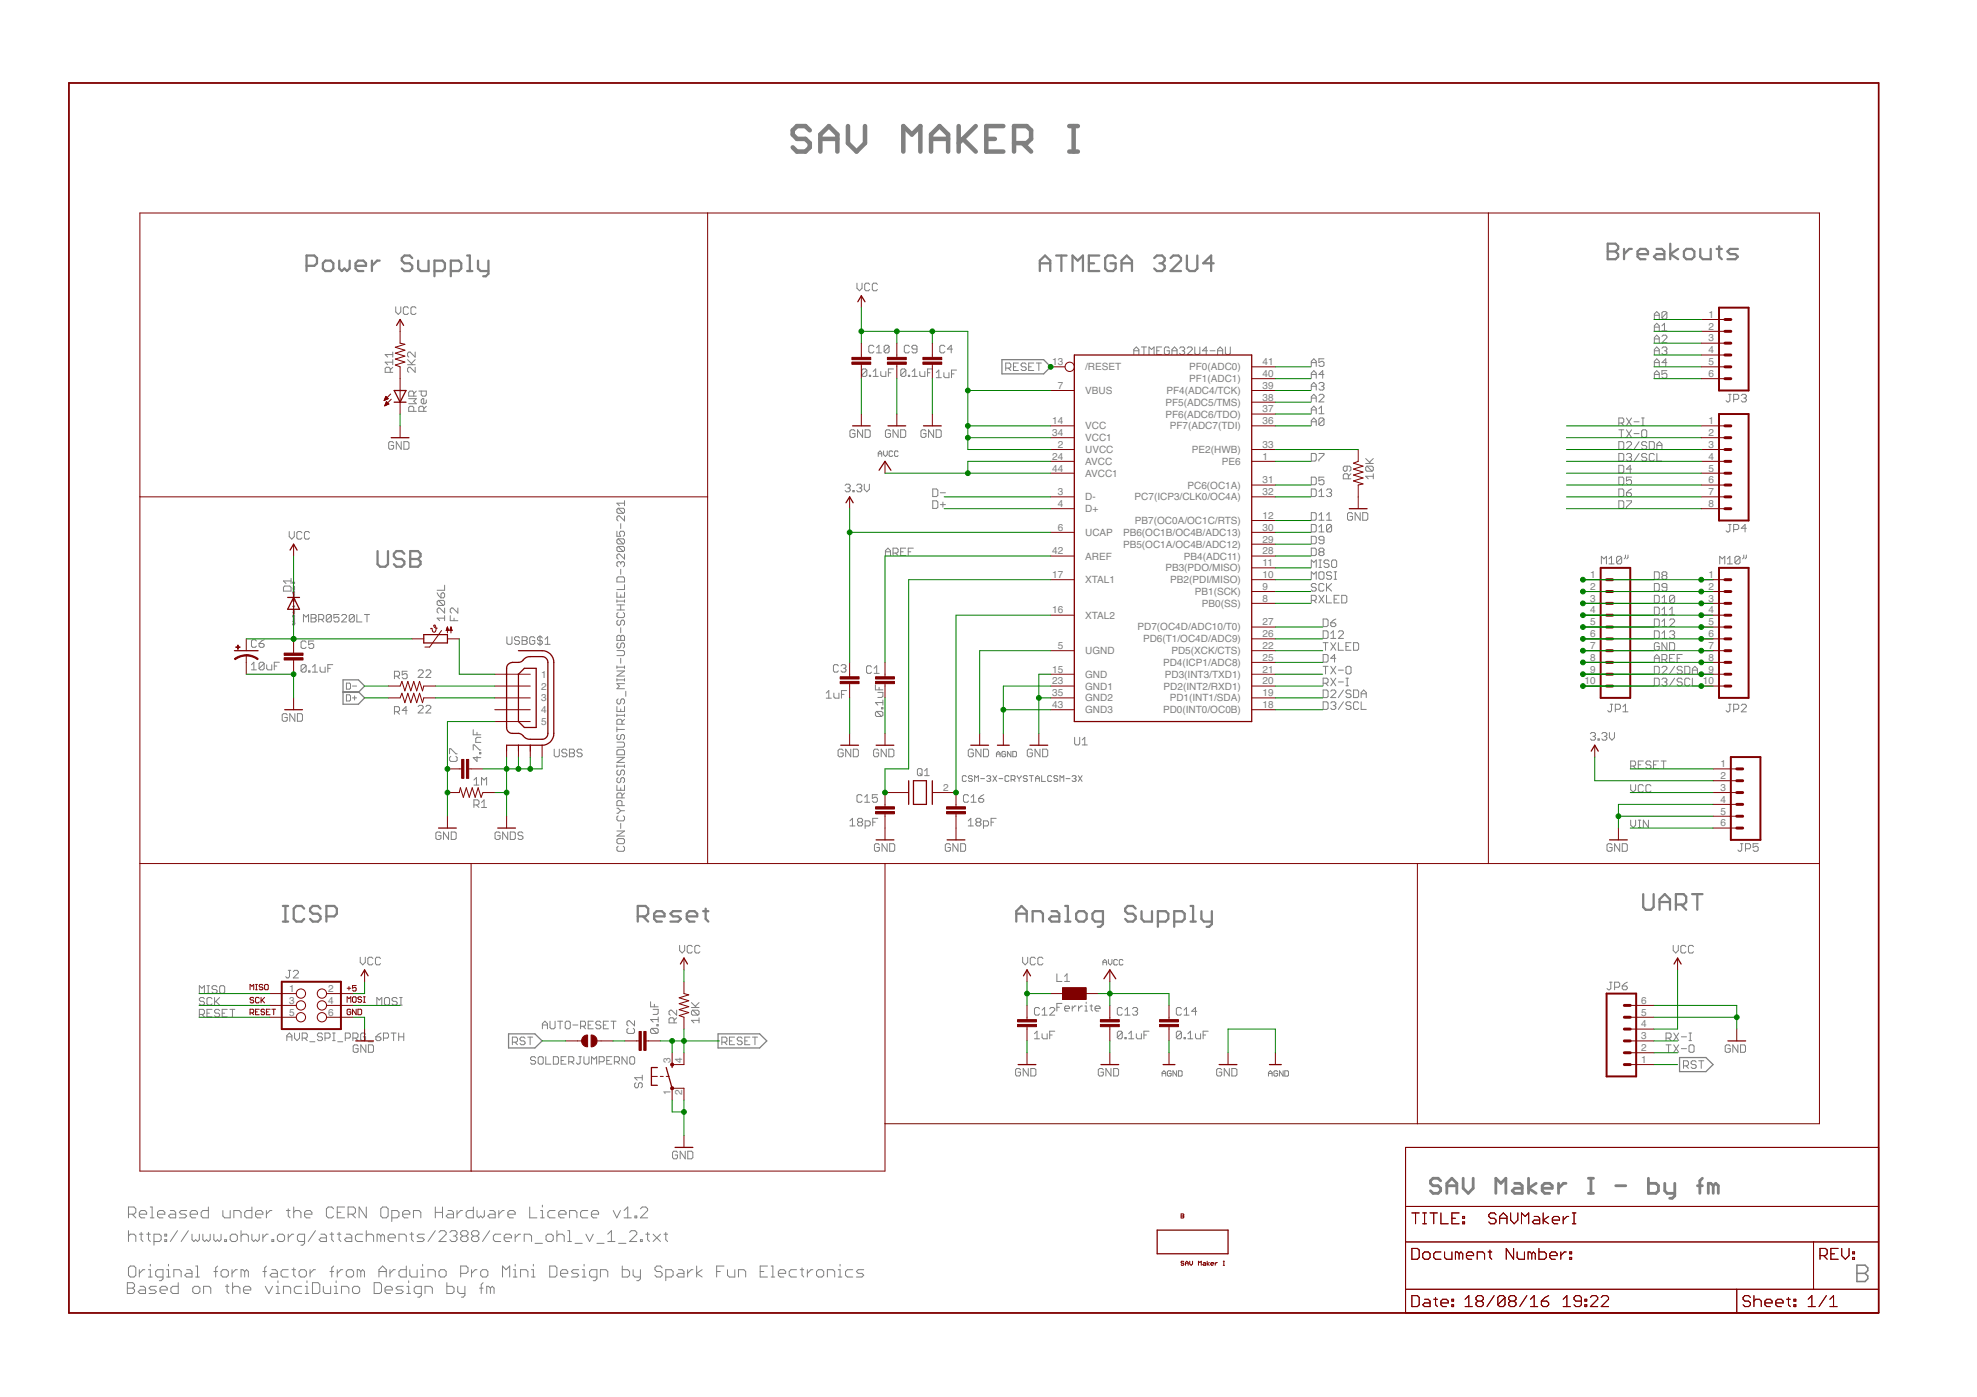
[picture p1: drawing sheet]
<svg xmlns="http://www.w3.org/2000/svg" width="297mm" height="210mm" viewBox="0 0 297 210" stroke-linecap="round" stroke-linejoin="round" font-family="sans-serif">
<defs><g id="words">
<g font-size="1.5" fill="#808080">
<text x="256.7" y="47.8">1</text>
<text x="256.7" y="49.5">2</text>
<text x="256.7" y="51.3">3</text>
<text x="256.7" y="53.1">4</text>
<text x="158.1" y="54.9">13</text>
<text x="159" y="58.4">7</text>
<text x="163" y="55.6">/RESET</text>
<text x="163" y="59.2">VBUS</text>
<text x="175.2" y="59.2">PF4(ADC4/TCK)</text>
<text x="178.7" y="55.6">PF0(ADC0)</text>
<text x="178.7" y="57.4">PF1(ADC1)</text>
<text x="189.7" y="54.9">41</text>
<text x="189.7" y="56.6">40</text>
<text x="189.7" y="58.4">39</text>
<text x="256.7" y="54.9">5</text>
<text x="256.7" y="56.6">6</text>
<text x="158.1" y="63.7">14</text>
<text x="158.1" y="65.5">34</text>
<text x="163" y="64.5">VCC</text>
<text x="175.1" y="61">PF5(ADC5/TMS)</text>
<text x="175.1" y="62.7">PF6(ADC6/TDO)</text>
<text x="175.7" y="64.5">PF7(ADC7(TDI)</text>
<text x="189.7" y="60.2">38</text>
<text x="189.7" y="62">37</text>
<text x="189.7" y="63.7">36</text>
<text x="256.7" y="63.7">1</text>
<text x="256.7" y="65.5">2</text>
<text x="158.1" y="69.1">24</text>
<text x="158.1" y="70.9">44</text>
<text x="159" y="67.3">2</text>
<text x="163" y="69.9">AVCC</text>
<text x="163" y="71.6">AVCC1</text>
<text x="163" y="68.1">UVCC</text>
<text x="163" y="66.3">VCC1</text>
<text x="179.1" y="68.1">PE2(HWB)</text>
<text x="183.6" y="69.9">PE6</text>
<text x="189.7" y="67.3">33</text>
<text x="189.7" y="69.1">1</text>
<text x="256.7" y="67.3">3</text>
<text x="256.7" y="69.1">4</text>
<text x="256.7" y="70.9">5</text>
<text x="159" y="76.2">4</text>
<text x="159" y="74.4">3</text>
<text x="163" y="77">D+</text>
<text x="163" y="75.2">D-</text>
<text x="170.5" y="75.2">PC7(ICP3/CLK0/OC4A)</text>
<text x="178.4" y="73.4">PC6(OC1A)</text>
<text x="189.7" y="78">12</text>
<text x="189.7" y="72.6">31</text>
<text x="189.7" y="74.4">32</text>
<text x="256.7" y="72.6">6</text>
<text x="256.7" y="74.4">7</text>
<text x="256.7" y="76.2">8</text>
<text x="158.1" y="83.3">42</text>
<text x="159" y="79.7">6</text>
<text x="163" y="80.5">UCAP</text>
<text x="168.7" y="82.3">PB5(OC1A/OC4B/ADC12)</text>
<text x="168.7" y="80.5">PB6(OC1B/OC4B/ADC13)</text>
<text x="170.5" y="78.7">PB7(OC0A/OC1C/RTS)</text>
<text x="189.7" y="83.3">28</text>
<text x="189.7" y="81.5">29</text>
<text x="189.7" y="79.7">30</text>
<text x="158.1" y="86.8">17</text>
<text x="163" y="84.1">AREF</text>
<text x="163" y="87.6">XTAL1</text>
<text x="175.1" y="85.8">PB3(PDO/MISO)</text>
<text x="175.8" y="87.6">PB2(PDI/MISO)</text>
<text x="177.9" y="84.1">PB4(ADC11)</text>
<text x="179.5" y="89.4">PB1(SCK)</text>
<text x="189.7" y="88.6">9</text>
<text x="189.7" y="86.8">10</text>
<text x="189.7" y="85.1">11</text>
<text x="238.9" y="86.8">1</text>
<text x="238.9" y="88.6">2</text>
<text x="256.7" y="86.8">1</text>
<text x="256.7" y="88.6">2</text>
<text x="158.1" y="92.2">16</text>
<text x="163" y="93">XTAL2</text>
<text x="170.9" y="94.7">PD7(OC4D/ADC10/T0)</text>
<text x="180.6" y="91.2">PB0(SS)</text>
<text x="189.7" y="90.4">8</text>
<text x="189.7" y="95.7">26</text>
<text x="189.7" y="94">27</text>
<text x="238.9" y="90.4">3</text>
<text x="238.9" y="92.2">4</text>
<text x="238.9" y="94">5</text>
<text x="238.9" y="95.7">6</text>
<text x="256.7" y="90.4">3</text>
<text x="256.7" y="92.2">4</text>
<text x="256.7" y="94">5</text>
<text x="256.7" y="95.7">6</text>
<text x="81.3" y="101.8">1</text>
<text x="158.1" y="101.1">15</text>
<text x="159" y="97.5">5</text>
<text x="163" y="101.8">GND</text>
<text x="163" y="98.3">UGND</text>
<text x="171.7" y="96.5">PD6(T1/OC4D/ADC9)</text>
<text x="174.8" y="100.1">PD4(ICP1/ADC8)</text>
<text x="175" y="101.8">PD3(INT3/TXD1)</text>
<text x="176" y="98.3">PD5(XCK/CTS)</text>
<text x="189.7" y="101.1">21</text>
<text x="189.7" y="99.3">25</text>
<text x="189.7" y="97.5">22</text>
<text x="238.9" y="97.5">7</text>
<text x="238.9" y="99.3">8</text>
<text x="238.9" y="101.1">9</text>
<text x="256.7" y="97.5">7</text>
<text x="256.7" y="99.3">8</text>
<text x="256.7" y="101.1">9</text>
<text x="81.3" y="103.6">2</text>
<text x="81.3" y="105.4">3</text>
<text x="81.3" y="107.2">4</text>
<text x="158.1" y="102.8">23</text>
<text x="158.1" y="104.6">35</text>
<text x="158.1" y="106.4">43</text>
<text x="163" y="103.6">GND1</text>
<text x="163" y="105.4">GND2</text>
<text x="163" y="107.2">GND3</text>
<text x="174.8" y="107.2">PD0(INT0/OC0B)</text>
<text x="174.8" y="103.6">PD2(INT2/RXD1)</text>
<text x="175.7" y="105.4">PD1(INT1/SDA)</text>
<text x="189.7" y="106.4">18</text>
<text x="189.7" y="104.6">19</text>
<text x="189.7" y="102.8">20</text>
<text x="238.1" y="102.8">10</text>
<text x="255.9" y="102.8">10</text>
<text x="81.3" y="109">5</text>
<text x="141.7" y="118.8">2</text>
<text x="258.5" y="115.3">1</text>
<text x="258.5" y="117.1">2</text>
<text x="258.5" y="118.8">3</text>
<text x="258.5" y="120.6">4</text>
<text x="258.5" y="122.4">5</text>
<text x="258.5" y="124.2">6</text>
<text x="43.4" y="149">1</text>
<text x="49.3" y="149">2</text>
<text x="43.4" y="150.8">3</text>
<text x="43.4" y="152.6">5</text>
<text x="49.3" y="150.8">4</text>
<text x="49.3" y="152.6">6</text>
<text x="246.6" y="154.4">4</text>
<text x="246.6" y="152.6">5</text>
<text x="246.6" y="150.8">6</text>
<text x="100.7" y="159.7" transform="rotate(-90 100.7 159.7)">3</text>
<text x="102.5" y="159.7" transform="rotate(-90 102.5 159.7)">4</text>
<text x="246.6" y="159.7">1</text>
<text x="246.6" y="157.9">2</text>
<text x="246.6" y="156.2">3</text>
<text x="100.7" y="164.6" transform="rotate(-90 100.7 164.6)">1</text>
<text x="102.5" y="164.6" transform="rotate(-90 102.5 164.6)">2</text>
</g>
</g></defs>
<g fill="none" stroke="#808080" stroke-width=".15">
<path d="M58.6 55.9v-.5l-.2-.2h-.3l-.2 .2v.5h1.1M59 53.3h-1.1l.4 .4M59 54.4h-1.1l.4 .4M59 55.2l-.4 .4M59 52.9v.8M59 54v.8M59.5 46.1v.8l.3 .3 .4-.3v-.8M61.2 54.8h1.2M61.2 54l.8 .8M61.4 46.3l-.2-.2h-.4l-.2 .2v.8l.2 .1h.4l.2-.1M61.4 59.9h1.1l-.3 .4 .3 .4h-1.1M62.2 59.5v-.6l-.2-.1h-.4l-.2 .1v.6h1.1"/>
<path d="M62.4 52.9v.8l-.8-.8h-.2l-.2 .2v.4l.2 .2M62.4 55.2v.7l-.8-.7h-.2l-.2 .2v.4l.2 .1M62.4 54l-.6 .6M62.5 46.3l-.2-.2h-.4l-.2 .2v.8l.2 .1h.4l.2-.1M62.5 58.8l-.3 .3M62.9 58.8h1.2v.5l-.2 .2h-.4l-.2-.2v-.5M128.8 42.5v.8l.3 .4 .4-.4v-.8M130.2 55.6l-.2-.2h-.3l-.2 .2v.8M130.2 55.6v.8l-.2 .2h-.3l-.2-.2M130.2 55.6l-.7 .8M130.6 56.4h.2v.2h-.2zM130.7 42.7l-.2-.2h-.4l-.2 .2v.8l.2 .2h.4l.2-.2"/>
<path d="M131.2 56.6h.8M131.2 55.8l.4-.4v1.2M131.3 52.1l-.2-.2h-.4l-.2 .2v.7l.2 .2h.4l.2-.2M131.7 52.3l.4-.4v1.1M131.7 53h.7M131.8 42.7l-.2-.2h-.3l-.2 .2v.8l.2 .2h.3l.2-.2M132.3 55.8v.6l.2 .2h.6v-.8M133.5 56h.4M133.6 52.1v.7l-.2 .2h-.4l-.2-.2M133.6 52.1l-.2-.2h-.4l-.2 .2v.7M133.6 52.1l-.8 .7M134.2 55.4h-.7v1.2"/>
<path d="M136.1 55.6l-.2-.2h-.4l-.2 .2v.8M136.1 55.6v.8l-.2 .2h-.4l-.2-.2M136.1 55.6l-.8 .8M136.5 56.4h.2v.2h-.2zM136.6 52.1l-.2-.2h-.3l-.2 .2v.7l.2 .2h.3l.2-.2M137.1 56.6h.7M137.1 55.8l.3-.4v1.2M137.8 52.5h-.6l-.2-.2v-.2l.2-.2h.4l.2 .2v.7l-.2 .2h-.4l-.2-.2M138.2 55.8v.6l.2 .2h.6v-.8M139.4 56h.3M140.1 55.4h-.7v1.2M140.7 56l.4-.4v1.1"/>
<path d="M140.7 56.7h.7M141.8 56v.6l.2 .1h.6v-.7M142 52.1l-.2-.2h-.4l-.2 .2v.7l.2 .2h.4l.2-.2M143 56.2h.3M143.1 52.5h-.8l.6-.6v1.1M143.7 55.6h-.7v1.1M151.1 55.3h.6l.2-.2v-.4l-.2-.2h-.6v1.2M151.5 55.3l.4 .4M152.3 55.1h.3M153 54.5h-.7v1.2h.7M154.2 54.7l-.2-.2h-.4l-.2 .2v.2l.2 .2h.4l.2 .2v.2l-.2 .2h-.4l-.2-.2M154.6 55.1h.3"/>
<path d="M155.3 54.5h-.7v1.2h.7M155.7 54.5h.8M156.1 54.5v1.2M170.3 53.3v-.8l.4-.4 .4 .4v.8M170.3 52.7h.8M171.5 52.1h.8M171.9 52.1v1.2M172.6 53.3v-1.2l.4 .4 .4-.4v1.2M173.8 52.7h.4M174.5 52.1h-.7v1.2h.7M175.7 52.3l-.2-.2h-.4l-.2 .2v.8l.2 .2h.4l.2-.2v-.4h-.4M176.1 52.7h.7"/>
<path d="M176.1 53.3v-.8l.4-.4 .3 .4v.8M177.2 52.3l.2-.2h.4l.2 .2v.2l-.2 .2M177.6 52.7h.2M177.8 52.7l.2 .2v.2l-.2 .2h-.4l-.2-.2M178.4 52.3l.2-.2h.3l.2 .2v.2l-.7 .8h.7M179.5 52.1v1l.2 .2h.4l.2-.2v-1M181.4 52.7h-.7l.5-.6v1.2M181.8 52.7h.8M182.9 52.7h.8M182.9 53.3v-.8l.4-.4 .4 .4v.8M184.1 52.1v1l.2 .2h.4l.1-.2v-1M197 55.1v-.8l.4-.4 .4 .4v.8"/>
<path d="M197 59.8h.8M197 56.8v-.7l.4-.4 .4 .4v.7M197 58.6v-.8l.4-.3 .4 .3v.8M197 56.3h.8M197 54.5h.8M197 58h.8M198.2 59.4l.2-.2h.3l.2 .2v.2l-.7 .8h.7M198.2 57.7l.2-.2h.3l.2 .2v.1l-.2 .2M198.5 58h.2M198.7 58l.2 .2v.2l-.2 .2h-.3l-.2-.2M198.9 53.9h-.7v.6l.3-.2h.2l.2 .2v.4l-.2 .2h-.3l-.2-.2M198.9 56.3h-.7l.5-.6v1.1"/>
<path d="M248.6 52.7h.7M248.6 47.9v-.7l.3-.4 .4 .4v.7M248.6 49.7v-.7l.3-.4 .4 .4v.7M248.6 51.5v-.8l.3-.3 .4 .3v.8M248.6 53.3v-.8l.3-.4 .4 .4v.8M248.6 55.1v-.8l.3-.4 .4 .4v.8M248.6 56.8v-.7l.3-.4 .4 .4v.7M248.6 56.3h.7M248.6 54.5h.7M248.6 50.9h.7M248.6 47.4h.7M248.6 49.1h.7"/>
<path d="M249.7 52.3l.2-.2h.4l.1 .2v.2l-.1 .2M249.7 50.5l.2-.1h.4l.1 .1v.2l-.7 .8h.7M249.7 49l.4-.4v1.1M249.7 49.7h.7M250.1 52.7h.2M250.3 52.7l.1 .2v.2l-.1 .2h-.4l-.2-.2M250.4 47l-.1-.2h-.4l-.2 .2v.8M250.4 55.7h-.7v.6l.4-.2h.2l.1 .2v.3l-.1 .2h-.4l-.2-.2M250.4 47v.8l-.1 .1h-.4l-.2-.1M250.4 54.5h-.7l.6-.6v1.2M250.4 47l-.7 .8M259.7 59.2h.4"/>
<path d="M259.9 59.2v1l-.2 .2h-.2l-.2-.2M261.6 59.4l.2-.2h.4l.2 .2v.2l-.2 .2M262 59.8h.2M262.2 59.8l.2 .2v.2l-.2 .2h-.4l-.2-.2M43.5 79.9v.7l.3 .4 .4-.4v-.7M59.1 66.5l-.2-.1h-.3l-.2 .1v.8l.2 .2h.3l.2-.2v-.4h-.3M60.3 66.4v1.1l-.8-1.1v1.1M60.7 66.4h.6l.1 .1v.8l-.1 .2h-.6zM62.2 61.8v-.6l-.2-.2h-.4l-.2 .2v.6h1.1M63.7 61.8v-.6l-.2-.2h-.4l-.2 .2v.6h1.2M64.1 60.1v.4l-.2 .2h-.4l-.2-.2v-.4l.2-.2h.2v.8M64.1 61l-.4 .4"/>
<path d="M92.7 79.8v.8h.6l-.2-.4v-.2l.2-.2h.3l.2 .2v.4l-.2 .2M92.9 76.4l-.2 .2v.3l.2 .2h.7M92.9 76.4h.7l.2 .2v.3l-.2 .2M92.9 76.4l.7 .7M93.3 78.7v.7M93.8 77.5v.8l-.7-.8h-.2l-.2 .2v.4l.2 .2M93.8 75.2v.8M93.8 75.6h-1.1l.4 .4M127 72.9l.2-.2h.4l.1 .2v.2l-.1 .2M127.4 73.3h.2M127.6 73.3l.1 .2v.2l-.1 .2h-.4l-.2-.2M128.1 73.7h.2v.2h-.2z"/>
<path d="M128.5 64.8l-.2-.2h-.4l-.2 .2v.7l.2 .2h.4l.2-.2v-.3h-.4M128.7 72.9l.2-.2h.4l.2 .2v.2l-.2 .2M129.1 73.3h.2M129.3 73.3l.2 .2v.2l-.2 .2h-.4l-.2-.2M129.6 64.6v1.1l-.8-1.1v1.1M129.9 72.7v.8l.3 .4 .4-.4v-.8M130 64.6h.6l.1 .2v.7l-.1 .2h-.6zM132 68.6v-.6l.2-.2 .3 .2v.6M132 68.2h.5M132.8 67.8v.5l.2 .3 .3-.3v-.5M133.8 64.8l-.2-.2h-.4l-.2 .2v.7l.2 .2h.4l.2-.2v-.3h-.4M134.1 67.9l-.1-.1h-.3l-.1 .1v.6l.1 .1h.3l.1-.1"/>
<path d="M134.9 64.6v1.1l-.7-1.1v1.1M134.9 67.9l-.1-.1h-.3l-.1 .1v.6l.1 .1h.3l.1-.1M135.3 64.6h.6l.2 .2v.7l-.2 .2h-.6zM139.1 64.8l-.2-.2h-.3l-.2 .2v.7l.2 .2h.3l.2-.2v-.3h-.4M140.1 75.2h.6l.2 .2v.8l-.2 .2h-.6zM140.1 73.5h.6l.2 .2v.7l-.2 .2h-.6zM140.3 64.6v1.1l-.8-1.1v1.1M140.7 64.6h.5l.2 .2v.7l-.2 .2h-.5zM141.3 74h.7M141.3 75.8h.7M141.7 75.4v.8M197 62.2v-.8l.4-.4 .4 .4v.8"/>
<path d="M197 77h.6l.2 .2v.8l-.2 .2h-.6zM197 71.7h.6l.2 .2v.7l-.2 .2h-.6zM197 78.8h.6l.2 .2v.8l-.2 .1h-.6zM197 60.4v-.8l.4-.4 .4 .4v.8M197 63.9v-.7l.4-.4 .4 .4v.7M197 68.1h.6l.2 .2v.8l-.2 .2h-.6zM197 73.5h.6l.2 .2v.7l-.2 .2h-.6zM197 63.4h.8M197 61.6h.8M198.2 78.2h.7M198.2 79.9h.7M198.2 68.1h.7v.2l-.7 .8v.2"/>
<path d="M198.2 79.2l.3-.4v1.1M198.2 61.4l.3-.4v1.2M198.2 73.9l.3-.4v1.1M198.2 77.4l.3-.4v1.2M198.2 74.6h.7M198.2 62.2h.7M198.9 63l-.2-.2h-.3l-.2 .2v.8M198.9 71.7h-.7v.6l.3-.2h.2l.2 .2v.3l-.2 .2h-.3l-.2-.2M198.9 63v.8l-.2 .1h-.3l-.2-.1M198.9 63l-.7 .8M199.3 78.2h.8M199.3 77.4l.4-.4v1.2"/>
<path d="M199.3 73.7l.2-.2h.4l.2 .2v.2l-.2 .1M199.7 74h.2M199.9 74l.2 .2v.2l-.2 .2h-.4l-.2-.2M200.1 79v.8l-.2 .1h-.4l-.2-.1M200.1 79l-.2-.2h-.4l-.2 .2v.8M200.1 79l-.8 .8M202.4 70v.6l-.2 .2h-.2l-.2-.2v-.4l.2-.2h.8l.2 .2v.4l-.2 .2M202.6 71.9v-.5l-.2-.2h-.4l-.2 .2v.5h1.2M203 71.2l-.4 .4M203.2 77.2l-.2-.2h-.4l-.1 .2v.8l.1 .2h.4l.2-.2v-.4h-.4M204.4 77v1.2l-.8-1.2v1.2M204.7 77h.6l.2 .2v.8l-.2 .2h-.6z"/>
<path d="M205.2 69.6h1.1M205.2 68.9l.8 .7M205.4 70h.7l.2 .2v.4l-.2 .2M205.4 70l-.2 .2v.4l.2 .2h.7M205.4 70l.7 .8M206.3 71.6h-1.1l.4 .3M206.3 71.2v.7M206.3 68.9l-.5 .5M243.2 64.6h.8M243.2 66.4h.6l.2 .1v.8l-.2 .2h-.6zM243.2 69.9h.6l.2 .2v.8l-.2 .2h-.6zM243.2 63.6h.6l.2-.2v-.4l-.2-.2h-.6v1.1"/>
<path d="M243.2 68.1h.6l.2 .2v.8l-.2 .2h-.6zM243.2 71.7h.6l.2 .2v.7l-.2 .2h-.6zM243.2 73.5h.6l.2 .2v.7l-.2 .2h-.6zM243.2 75.2h.6l.2 .2v.8l-.2 .2h-.6zM243.6 63.6l.4 .3M243.6 64.6v1.1M244.4 66.5l.2-.1h.3l.2 .1v.2l-.7 .8h.7M244.4 62.8l.7 1.1M244.4 64.6l.7 1.1M244.4 75.2h.7v.2l-.7 .8v.2M244.4 68.3l.2-.2h.3l.2 .2v.2l-.2 .2M244.4 74h.5l.2 .2v.2l-.2 .2h-.3l-.2-.2z"/>
<path d="M244.8 68.7h.1M244.9 68.7l.2 .2v.2l-.2 .2h-.3l-.2-.2M245.1 62.8l-.7 1.1M245.1 64.6l-.7 1.1M245.1 71.7h-.7v.6l.4-.2h.1l.2 .2v.3l-.2 .2h-.3l-.2-.2M245.1 73.5l-.3 .2-.4 .3M245.1 70.5h-.7l.5-.6v1.2M245.5 65.2h.8M245.5 63.4h.8M246.3 66.4l-.8 1.1M246.3 68.1l-.8 1.2M246.7 62.8h.3"/>
<path d="M246.7 63.9h.3M246.8 64.6h.4l.2 .2v.7l-.2 .2h-.4l-.1-.2v-.7zM246.8 62.8v1.1M247.4 66.5l-.2-.1h-.4l-.1 .1v.2l.1 .2h.4l.2 .2v.2l-.2 .2h-.4l-.1-.2M247.4 68.3l-.2-.2h-.4l-.1 .2v.2l.1 .2h.4l.2 .2v.2l-.2 .2h-.4l-.1-.2M247.8 66.4h.6l.2 .1v.8l-.2 .2h-.6zM248.6 68.3l-.2-.2h-.4l-.2 .2v.8l.2 .2h.4l.2-.2M248.9 66.9h.8M248.9 67.5v-.8l.4-.3 .4 .3v.8M248.9 68.1v1.2h.8M259.7 78.8h.4M259.9 78.8v1l-.2 .1h-.2l-.2-.1"/>
<path d="M260.5 60h.5l.2-.2v-.4l-.2-.2h-.5v1.2M260.5 79.6h.5l.2-.2v-.4l-.2-.2h-.5v1.1M262.4 79.4h-.8l.6-.6v1.1M37.8 99.9l.3-.4v1.1M38.5 96.3l-.2-.2h-.3l-.2 .2v.8l.2 .2h.3l.2-.2M38.9 96.7h.6l.2 .2v.2l-.2 .2h-.4l-.2-.2zM39.7 99.7v.8l-.2 .1h-.4l-.2-.1M39.7 99.7l-.2-.2h-.4l-.2 .2v.8M39.7 99.7l-.8 .8M39.7 96.1l-.4 .2-.4 .4M40.1 99.9v.6l.2 .1h.5v-.7M42 99.5h-.8v1.1"/>
<path d="M42.8 88.1h.7l.2 .1v.6h-1.1v-.6zM43.7 87.3h-1.1l.4 .4M43.7 86.9v.8M43.9 93.3h.1M43.9 89.8h.1M44 88.5h.3v.1h-.2v-.1M44 92h.3v.2h-.2v-.2M44 93.7v.2l.2-.2 .1 .1-.1 .1M44 88.9h.2l.1 .2h-.3zM44 90.2v.1l.2-.1h.1l-.1 .1M44 92.5h.2l.1 .1-.3 .1zM44.1 89.5v.1h.2v-.1"/>
<path d="M44.1 93v.2h.2v-.2M44.1 88l.1 .1M44.1 88.7l.1 .2M44.1 91.5l.1 .2M44.1 92.3l.1 .1M44.1 92.4h.2M44.1 91.7h.2M44.1 88.9h.2M44.1 88.1h.2M44.3 87.5v.2l-.2-.2-.1 .2M44.3 88.2l-.1 .2-.1-.2h.1v.2M44.3 89.3l-.1 .1-.1-.1 .1-.1v.2"/>
<path d="M44.3 89.7v.1M44.3 90.1v-.1h-.2v.1h.2M44.3 91v.2M44.3 91.8l-.1 .1-.1-.1h.1v.1M44.3 92.8l-.1 .1-.1-.1h.1v.1M44.3 93.3v.1M44.3 93.6l-.1-.1h-.1v.1h.2M44.3 89.8h-.2M44.3 93.3l-.2 .1M44.3 91.1h-.3l.1 .1M45.4 80.1l-.2-.2h-.4l-.2 .2v.7l.2 .2h.4l.2-.2M45.6 93.5v-1.2l.4 .4 .4-.4v1.2"/>
<path d="M46 96.5l-.2-.2h-.4l-.2 .2v.7l.2 .2h.4l.2-.2M46.5 80.1l-.2-.2h-.4l-.2 .2v.7l.2 .2h.4l.2-.2M46.7 92.3h.6l.2 .2v.2l-.2 .2 .2 .2v.2l-.2 .2h-.6zM46.7 92.9h.6M47.1 96.3h-.7v.6l.5-.2 .2 .2v.3l-.2 .2h-.3l-.2-.2M47.9 93.1h.6l.1-.2v-.4l-.1-.2h-.6v1.2M48.3 93.1l.3 .4M49.8 92.5v.8l-.2 .2h-.4l-.2-.2M49.8 92.5l-.2-.2h-.4l-.2 .2v.8M49.8 92.5l-.8 .8M50 99.9h-.7v1.1M50.9 92.3h-.7v.6l.5-.2 .2 .2v.4l-.2 .2h-.3l-.2-.2"/>
<path d="M51.3 92.5l.2-.2h.4l.2 .2v.2l-.8 .8h.8M53.2 92.5v.8l-.2 .2h-.3l-.2-.2M53.2 92.5l-.2-.2h-.3l-.2 .2v.8M53.2 92.5l-.7 .8M53.6 92.3v1.2h.8M54.8 92.3h.7M55.1 92.3v1.2M65.7 89.1l.2 .4 .4 .3M65.9 90.2h.7l.2 .2v.4l-.2 .2M65.9 90.2l-.2 .2v.4l.2 .2h.7M65.9 90.2l.7 .8M66.3 89.3l.1-.2h.2l.2 .2v.3l-.2 .2h-.3z"/>
<path d="M66.8 92.9h-1.1l.4 .4M66.8 87.9v.8h-1.1M66.8 91.4v.7l-.7-.7h-.2l-.2 .1v.4l.2 .2M66.8 92.5v.8M67.6 92.5v.8h1.2M68.2 92.9v.4M68.8 91.4v.7l-.8-.7h-.2l-.2 .1v.4l.2 .2M76.2 95.7v.9l.1 .2h.4l.2-.2v-.9M78.1 95.9l-.2-.2h-.4l-.2 .2v.2l.2 .1h.4l.2 .2v.2l-.2 .2h-.4l-.2-.2M78.4 96.2h.6M78.4 95.7h.6l.2 .2v.2l-.2 .1 .2 .2v.2l-.2 .2h-.6zM80.3 95.9l-.1-.2h-.4l-.2 .2v.7l.2 .2h.4l.1-.2v-.4h-.3"/>
<path d="M81.1 95.5v1.5M81.5 95.9l-.2-.2h-.4l-.1 .2v.2l.1 .1h.4l.2 .2v.2l-.2 .2h-.4l-.1-.2M81.9 96.8h.8M81.9 96.1l.4-.4v1.1M92.7 90.3h1.1M92.7 86.9l.2-.2h.7l.2 .2v.5h-1.1zM92.7 89v.7h1.1v-.7M92.7 90.1v.4M92.7 95.7l.2-.2h.2l.2 .2 .2-.2h.1l.2 .2v.5h-1.1zM92.7 97.7h.9l.2 .2v.4l-.2 .2h-.9M92.7 91.7h1.1M92.7 90.9h1.1"/>
<path d="M92.9 93.2l-.2 .2v.3l.2 .2h.2l.2-.2v-.3l.2-.2h.1l.2 .2v.3l-.2 .2M92.9 92l-.2 .2v.4l.2 .2h.7l.2-.2v-.4l-.2-.2M92.9 81h.7l.2 .2v.3l-.2 .2M92.9 81l-.2 .2v.3l.2 .2h.7M92.9 82.1l-.2 .2v.4l.2 .2h.7M92.9 96.6l-.2 .2v.4l.2 .2h.2l.2-.2v-.4l.2-.2h.1l.2 .2v.4l-.2 .2M92.9 82.1h.7l.2 .2v.4l-.2 .2M92.9 82.1l.7 .8M92.9 81l.7 .7M93.3 84.6l-.2-.2h-.2l-.2 .2v.4l.2 .2M93.3 84.6l.2-.2h.1l.2 .2v.4l-.2 .2M93.3 84.6v.2"/>
<path d="M93.3 85.5v.8M93.3 89.4v.3M93.3 90.9v.8M93.3 94.3v.8M93.3 95.7v.5M93.3 98.9v.8M93.8 83.2v.8l-.7-.8h-.2l-.2 .2v.4l.2 .2M93.8 87.8v.8h-1.1M93.8 90.1v.4M133 83.5v-.8l.4-.3 .4 .3v.8M133 82.9h.8M134.2 83.1h.5l.2-.2v-.4l-.2-.1h-.5v1.1"/>
<path d="M134.6 83.1l.3 .4M135.3 82.9h.4M136.1 82.4h-.8v1.1h.8M136.5 82.9h.3M137.2 82.4h-.7v1.1M197 90.2h.6l.2-.2v-.4l-.2-.1h-.6v1.1M197 80.6h.6l.2 .2v.7l-.2 .2h-.6zM197 82.4h.6l.2 .1v.8l-.2 .2h-.6zM197 85.3v-1.2l.4 .4 .4-.4v1.2M197 87v-1.1l.4 .4 .4-.4v1.1M197.4 90.2l.4 .4M197.8 87.9l-.2-.2h-.4l-.2 .2v.2l.2 .1h.4l.2 .2v.2l-.2 .2h-.4l-.2-.2"/>
<path d="M198.2 86.1l.2-.2h.3l.2 .2v.7l-.2 .2h-.3l-.2-.2zM198.2 85.3h.3M198.2 84.1h.3M198.2 89.5l.7 1.1M198.4 82.9h.3M198.4 82.9l-.2-.2v-.2l.2-.1h.3l.2 .1v.2l-.2 .2M198.4 82.9l-.2 .2v.2l.2 .2h.3l.2-.2v-.2l-.2-.2M198.4 84.1v1.2M198.8 98.3h.5l.2 .2v.8l-.2 .2h-.5zM198.8 93h.5l.2 .2v.8l-.2 .1h-.5zM198.8 94.8h.5l.2 .2v.7l-.2 .2h-.5zM198.8 96.6h.7"/>
<path d="M198.9 81.2h-.5l-.2-.2v-.2l.2-.2h.3l.2 .2v.7l-.2 .2h-.3l-.2-.2M198.9 87.9l-.2-.2h-.3l-.2 .2v.7l.2 .2h.3l.2-.2M198.9 89.5l-.7 1.1M199.2 96.6v1.1M199.3 87.7v1.1M199.3 89.5v1.1h.8M199.5 88.2l.6 .6M199.7 84.3l-.2-.2h-.4l-.2 .2v.2l.2 .2h.4l.2 .2v.2l-.2 .2h-.4l-.2-.2M199.9 93.6h.6l.2 .2v.2l-.2 .1h-.4l-.2-.1zM199.9 96.6l.8 1.1M199.9 95.9h.8M199.9 95.2l.4-.4v1.1"/>
<path d="M200.1 86.1l-.2-.2h-.4l-.2 .2v.2l.2 .2h.4l.2 .2v.1l-.2 .2h-.4l-.2-.2M200.1 87.7l-.8 .7M200.1 84.3l.2-.2h.3l.2 .2v.8l-.2 .2h-.3l-.2-.2zM200.4 85.9h.4M200.4 87h.4M200.4 90h.4M200.6 85.9v1.1M200.7 98.9h-.8l.6-.6v1.2M200.7 93l-.4 .2-.4 .4M200.7 96.6l-.8 1.1M201.1 96.6v1.1h.7M201.1 95l.2-.2h.4l.1 .2v.2l-.7 .7h.7"/>
<path d="M201.2 89.5h-.8v1.1h.8M201.6 89.5h.6l.2 .1v.8l-.2 .2h-.6zM202.2 97.1h.4M203 96.6h-.8v1.1h.8M203.4 96.6h.5l.2 .2v.7l-.2 .2h-.5zM240.6 84.7v-1.1l.4 .4 .4-.4v1.1M241.7 84l.4-.4v1.1M241.7 84.7h.8M243.6 83.8v.7l-.1 .2h-.4l-.2-.2M243.6 83.8l-.1-.2h-.4l-.2 .2v.7M243.6 83.8l-.7 .7M244.2 83.4v.4l-.2 .2"/>
<path d="M244.6 83.4v.4l-.2 .2M248.6 87.7h.5l.2 .2v.7l-.2 .2h-.5zM248.6 85.9h.5l.2 .2v.7l-.2 .2h-.5zM248.6 89.5h.5l.2 .1v.8l-.2 .2h-.5zM248.6 91.2h.5l.2 .2v.8l-.2 .2h-.5zM248.6 93h.5l.2 .2v.8l-.2 .1h-.5zM248.6 94.8h.5l.2 .2v.7l-.2 .2h-.5zM248.6 99.5v-.8l.3-.4 .4 .4v.8M248.6 98.9h.7M249.3 96.8l-.2-.2h-.4l-.1 .2v.7l.1 .2h.4l.2-.2v-.4h-.4M249.7 99.1h.6l.1-.2v-.4l-.1-.2h-.6v1.2M249.7 90.6h.7"/>
<path d="M249.7 89.8l.4-.3v1.1M249.7 91.6l.4-.4v1.2M249.7 93.4l.4-.4v1.1M249.7 95.2l.4-.4v1.1M249.7 94.1h.7M249.7 95.9h.7M249.7 92.4h.7M249.9 86.5l-.2-.2v-.2l.2-.2h.4l.1 .2v.2l-.1 .2M249.9 86.5l-.2 .2v.1l.2 .2h.4l.1-.2v-.1l-.1-.2M249.9 86.5h.4M250.1 99.1l.3 .4M250.4 88.2h-.5l-.2-.1v-.2l.2-.2h.4l.1 .2v.7l-.1 .2h-.4l-.2-.2"/>
<path d="M250.4 96.6v1.1l-.7-1.1v1.1M250.8 93.2l.2-.2h.4l.2 .2v.2l-.8 .7h.8M250.8 98.9h.4M250.8 96.6h.6l.2 .2v.7l-.2 .2h-.6zM250.8 95l.2-.2h.4l.2 .2v.2l-.2 .2M250.8 92.4h.8M250.8 91.6l.4-.4v1.2M251.2 95.4h.2M251.4 95.4l.2 .1v.2l-.2 .2h-.4l-.2-.2M251.6 98.3h-.8v1.2h.8M251.6 89.6l-.2-.1h-.4l-.2 .1v.8M251.6 89.6v.8l-.2 .2h-.4l-.2-.2"/>
<path d="M251.6 89.6l-.8 .8M252 98.9h.4M252.8 98.3h-.8v1.2M258.4 84.7v-1.1l.4 .4 .3-.4v1.1M259.5 84l.4-.4v1.1M259.5 84.7h.8M261.4 83.8v.7l-.2 .2h-.3l-.2-.2M261.4 83.8l-.2-.2h-.3l-.2 .2v.7M261.4 83.8l-.7 .7M262 83.4v.4l-.2 .2M262.4 83.4v.4l-.2 .2M37.8 100.6h.7"/>
<path d="M41.2 100.1h.4M43.2 107.4l-.2-.2h-.4l-.2 .2v.8l.2 .2h.4l.2-.2v-.4h-.4M44.3 107.2v1.2l-.8-1.2v1.2M44.7 107.2h.6l.1 .2v.8l-.1 .2h-.6zM46 100.1l-.2-.2h-.4l-.2 .2v.7M46 100.1v.7l-.2 .2h-.4l-.2-.2M46 100.1l-.8 .7M46.4 100.8h.2v.2h-.2zM46.9 101h.8M46.9 100.2l.4-.3v1.1M48.1 100.2v.6l.2 .2h.6v-.8M49.3 100.4h.3"/>
<path d="M52 102.6h.5l.2 .2v.6l-.2 .1h-.5zM52 104.4h.5l.2 .2v.6l-.2 .1h-.5zM53 104.9h.6M53 103.1h.6M53.3 104.6v.6M59.3 101.6h.5l.2-.2v-.4l-.2-.1h-.5v1.1M59.3 106.9h.5l.2-.2v-.3l-.2-.2h-.5v1.1M59.6 106.9l.4 .4M59.6 101.6l.4 .4M61.2 106.7h-.8l.6-.5v1.1M61.2 100.9h-.8v.5l.6-.2 .2 .2v.4l-.2 .2h-.4l-.2-.2M62.8 106.2l.2-.2h.4l.2 .2v.2l-.8 .7h.8"/>
<path d="M62.8 100.8l.2-.2h.4l.2 .2v.2l-.8 .8h.8M64 106.2l.2-.2h.3l.2 .2v.2l-.7 .7h.7M64 100.8l.2-.2h.3l.2 .2v.2l-.7 .8h.7M67.5 113.3v-.8h.2l.8 .8h.2M67.7 113.6l-.2 .2v.4l.2 .2h.8l.2-.2v-.4l-.2-.2M71.1 109.6v.8h1.1M71.1 112.7v-.8h.2l.8 .8h.1M71.2 117.2l.4-.4v1.2M71.2 118h.8M71.7 110v.4M71.7 113.6v.8l-.6-.6h1.1M72.1 113.1h.1v.2h-.1z"/>
<path d="M72.2 110.8h-.5l-.2 .2v.5h.7M72.3 118v-1.2l.4 .4 .4-.4v1.2M83.3 112.6v.9l.2 .2h.3l.2-.2v-.9M85.2 112.8l-.2-.2h-.4l-.2 .2v.1l.2 .2h.4l.2 .2v.2l-.2 .2h-.4l-.2-.2M85.6 112.6h.5l.2 .2v.1l-.2 .2 .2 .2v.2l-.2 .2h-.5zM85.6 113.1h.5M87.5 112.8l-.2-.2h-.4l-.2 .2v.1l.2 .2h.4l.2 .2v.2l-.2 .2h-.4l-.2-.2M92.7 106.2v.7h1.1v-.7M92.7 100.1v.3M92.7 102v.3M92.7 107.3v.4M92.7 109.2v.8"/>
<path d="M92.7 114.9v.4M92.7 118v.7h1.1v-.7M92.7 111.5h.9l.2 .2v.4l-.2 .2h-.9M92.7 115.1h1.1M92.7 113.8h1.1l-1.1 .8h1.1M92.7 109.6h1.1M92.7 107.5h1.1M92.7 102.2h1.1M92.7 100.8h1.1l-1.1 .8h1.1M92.7 100.2h1.1M92.9 105l-.2 .2v.4l.2 .2h.2l.2-.2v-.4l.2-.2h.1l.2 .2v.4l-.2 .2M92.9 110.4l-.2 .2v.3l.2 .2h.2l.2-.2v-.3l.2-.2h.1l.2 .2v.3l-.2 .2"/>
<path d="M92.9 112.6h.7l.2 .2v.6h-1.1v-.6zM92.9 115.7l-.2 .2v.4l.2 .2h.2l.2-.2v-.4l.2-.2h.1l.2 .2v.4l-.2 .2M92.9 116.8l-.2 .2v.4l.2 .2h.2l.2-.2v-.4l.2-.2h.1l.2 .2v.4l-.2 .2M93.3 106.5v.4M93.3 118.4v.3M93.5 108.8v-.6l-.2-.1h-.4l-.2 .1v.6h1.1M93.5 119.9v-.6l-.2-.2h-.4l-.2 .2v.6h1.1M93.8 100.1v.3M93.8 102v.3M93.8 107.3v.4M93.8 114.9v.4M93.8 119.1l-.3 .4"/>
<path d="M93.8 108.1l-.3 .3M93.8 102.7h-1.1l.4 .4-.4 .4h1.1M94 103.9v.7M124.1 104.1l.4-.3v1.1M124.1 104.9h.8M125.3 104.1v.6l.2 .2h.5v-.8M126 100.1l-.2-.2h-.4l-.2 .2v.7l.2 .2h.4l.2-.2M126.4 100.1l.2-.2h.3l.2 .2-.2 .3M126.4 104.3h.4M126.7 112.8l-.2-.2h-.4l-.2 .2v.7l.2 .2h.4l.2-.2v-.4h-.4M126.7 100.4h.2M126.9 100.4l.2 .2v.2l-.2 .2h-.3l-.2-.2"/>
<path d="M127.2 103.8h-.8v1.1M127.8 112.6v1.1l-.7-1.1v1.1M128.2 112.6h.6l.2 .2v.7l-.2 .2h-.6zM129.5 119.6l-.2-.2h-.4l-.1 .2v.8l.1 .1h.4l.2-.1M129.9 119.8l.4-.4v1.1M130.9 100.2l-.2-.2h-.3l-.2 .2v.8l.2 .2h.3l.2-.2M131.3 101.2h.8M131.3 100.4l.4-.4v1.2M131.5 102.9v.8h1.2M131.7 106.9l-.2 .2v.4l.2 .2h.8M131.7 106.9h.8l.2 .2v.4l-.2 .2M131.7 106.9l.8 .8"/>
<path d="M131.8 119.4h-.7v.6l.3-.2h.2l.2 .2v.4l-.2 .1h-.3l-.2-.1M131.9 104h.8v.6l-.2 .2h-.6M132 112.8l-.2-.2h-.4l-.1 .2v.7l.1 .2h.4l.2-.2v-.4h-.4M132.1 103.3v.4M132.5 106.3h.2v.2h-.2zM132.7 105.2v.7M132.7 105.6h-1.2l.4 .3M133.2 112.6v1.1l-.8-1.1v1.1M133.5 112.6h.6l.2 .2v.7l-.2 .2h-.6zM137.8 115.7l.2-.2h.4l.1 .2v.7l-.1 .1h-.4l-.2-.1zM138.2 116.2l.3 .3M138.9 116.5h.7"/>
<path d="M138.9 115.8l.4-.3v1M145.2 116.7l-.2-.2h-.3l-.1 .2v.6l.1 .1h.3l.2-.1M145.5 119.6l-.2-.2h-.4l-.1 .2v.8l.1 .1h.4l.2-.1M145.9 119.8l.4-.4v1.1M146.1 116.7l-.2-.2h-.3l-.1 .3 .1 .2h.3l.2 .3-.2 .1h-.3l-.1-.1M146.2 112.8l-.2-.2h-.3l-.2 .2v.7l.2 .2h.3l.2-.2v-.4h-.3M146.4 117.4v-.9l.3 .3 .3-.3v.9M147 120h.6l.2 .2v.2l-.2 .1h-.4l-.2-.1zM147.3 117h.6M147.4 112.6v1.1l-.8-1.1v1.1M147.8 112.6h.5l.2 .2v.7l-.2 .2h-.5zM147.8 119.4l-.4 .2-.4 .4"/>
<path d="M148.3 116.7l.1-.2h.3l.1 .2-.1 .3M148.5 117h.2M148.7 117l.1 .1-.1 .3h-.3l-.1-.1M149.2 116.5l.6 .9M149.7 113.7v-.5l.3-.3 .3 .3v.5M149.7 113.3h.6M149.8 116.5l-.6 .9M150.1 117h.6M151.1 113l-.2-.1h-.2l-.2 .1v.6l.2 .1h.2l.2-.1v-.3h-.3M151.6 116.7l-.2-.2h-.2l-.2 .2v.6l.2 .1h.2l.2-.1M151.9 112.9v.8l-.5-.8v.8M151.9 117.1h.5l.1-.1v-.3l-.1-.2h-.5v.9"/>
<path d="M152.2 112.9h.4l.1 .1v.6l-.1 .1h-.4zM152.2 117.1l.3 .3M152.8 116.5v.2l.3 .3M153.1 117v.4M153.4 116.5v.2l-.3 .3M154.3 116.7l-.1-.2h-.3l-.1 .3 .1 .2h.3l.1 .3-.1 .1h-.3l-.1-.1M154.7 116.5h.6M155 116.5v.9M155.1 112.8l-.2-.2h-.4l-.2 .2v.7l.2 .2h.4l.2-.2v-.4h-.4M155.6 117h.6M155.6 117.4v-.6l.3-.3 .3 .3v.6M156.3 112.6v1.1l-.8-1.1v1.1"/>
<path d="M156.5 116.5v.9h.6M156.7 112.6h.5l.2 .2v.7l-.2 .2h-.5zM158 116.7l-.1-.2h-.3l-.2 .2v.6l.2 .1h.3l.1-.1M158.9 116.7l-.1-.2h-.3l-.2 .3 .2 .2h.3l.1 .3-.1 .1h-.3l-.2-.1M159.3 117.4v-.9l.3 .3 .2-.3v.9M160.2 117h.6M161.1 116.7l.1-.2h.3l.2 .2-.2 .3M161.4 117h.1M161.5 110.8v.9l.1 .2h.4l.2-.2v-.9M161.5 117l.2 .1-.2 .3h-.3l-.1-.1M162 116.5l.6 .9M162.6 116.5l-.6 .9"/>
<path d="M162.6 111.9h.8M162.6 111.2l.4-.4v1.1M198.8 103.7h.5l.2 .2v.7l-.2 .2h-.5zM198.8 102.7h.5l.2-.2v-.4l-.2-.2h-.5v1.1M198.8 105.5h.5l.2 .1v.8l-.2 .2h-.5zM198.8 100.1h.7M199.2 102.7l.3 .3M199.2 100.1v1.2M199.9 103.9l.2-.2h.4l.2 .2v.2l-.8 .7h.8M199.9 101.9l.8 1.1M199.9 100.1l.8 1.2M199.9 105.6l.2-.1h.4l.2 .1v.2l-.2 .2"/>
<path d="M200.3 106h.2M200.5 106l.2 .2v.2l-.2 .2h-.4l-.2-.2M200.7 101.9l-.8 1.1M200.7 100.1l-.8 1.2M201.1 102.5h.7M201.1 100.7h.7M201.8 103.7l-.7 1.1M201.8 105.5l-.7 1.1M202.2 100.3l.2-.2h.4l.2 .2v.8l-.2 .2h-.4l-.2-.2zM202.2 101.9h.4M202.2 103h.4M202.4 101.9v1.1"/>
<path d="M203 103.9l-.2-.2h-.4l-.2 .2v.2l.2 .1h.4l.2 .2v.2l-.2 .2h-.4l-.2-.2M203 105.6l-.2-.1h-.4l-.2 .1v.2l.2 .2h.4l.2 .2v.2l-.2 .2h-.4l-.2-.2M203.4 103.7h.5l.2 .2v.7l-.2 .2h-.5zM204.1 105.6l-.2-.1h-.3l-.2 .1v.8l.2 .2h.3l.2-.2M204.5 104.2h.8M204.5 104.8v-.7l.4-.4 .4 .4v.7M204.5 105.5v1.1h.8M239 110.3l.1-.2h.4l.2 .2v.1l-.2 .2M239.3 110.6h.2M239.5 110.6l.2 .2v.2l-.2 .2h-.4l-.1-.2M240.1 111h.2v.2h-.2zM240.7 110.3l.2-.2h.3l.2 .2v.1l-.2 .2"/>
<path d="M241 110.6h.2M241.2 110.6l.2 .2v.2l-.2 .2h-.3l-.2-.2M241.8 110.1v.7l.4 .4 .4-.4v-.7M241.9 105.8h.4M242.1 105.8v1l-.2 .2h-.2l-.1-.2M242.7 106.6h.6l.2-.2v-.4l-.2-.2h-.6v1.2M243.8 106.2l.4-.4v1.2M243.8 107h.8M245 115.1h.6l.1-.2v-.4l-.1-.2h-.6v1.2M245 117.9v.8l.4 .3 .3-.3v-.8M245.4 115.1l.3 .4M246.1 114.9h.4"/>
<path d="M246.9 114.3h-.8v1.2h.8M246.9 118.1l-.2-.2h-.4l-.2 .2v.8l.2 .1h.4l.2-.1M248.1 114.5l-.2-.2h-.4l-.2 .2v.2l.2 .2h.4l.2 .2v.2l-.2 .2h-.4l-.2-.2M248.1 118.1l-.2-.2h-.4l-.2 .2v.8l.2 .1h.4l.2-.1M248.4 114.9h.4M248.6 100.1h.5l.2 .2v.8l-.2 .2h-.5zM248.6 101.9h.5l.2 .2v.7l-.2 .2h-.5zM249.2 114.3h-.8v1.2h.8M249.6 114.3h.7M249.7 100.3l.2-.2h.4l.1 .2v.2l-.7 .8h.7M249.7 102.1l.2-.2h.4l.1 .2v.2l-.1 .2M250 114.3v1.2"/>
<path d="M250.1 102.5h.2M250.3 102.5l.1 .2v.1l-.1 .2h-.4l-.2-.2M251.6 100.1l-.8 1.2M251.6 101.9l-.8 1.1M252.8 100.3l-.2-.2h-.4l-.2 .2v.2l.2 .2h.4l.2 .2v.2l-.2 .2h-.4l-.2-.2M252.8 102.1l-.2-.2h-.4l-.2 .2v.2l.2 .2h.4l.2 .2v.1l-.2 .2h-.4l-.2-.2M253.1 100.1h.6l.2 .2v.8l-.2 .2h-.6zM253.9 102.1l-.2-.2h-.4l-.2 .2v.7l.2 .2h.4l.2-.2M254.3 101.9v1.1h.7M254.3 100.7h.7M254.3 101.3v-.8l.4-.4 .3 .4v.8M259.7 105.8h.4"/>
<path d="M259.9 105.8v1l-.2 .2h-.2l-.2-.2M260.5 106.6h.5l.2-.2v-.4l-.2-.2h-.5v1.2M261.6 106l.2-.2h.4l.2 .2v.2l-.8 .8h.8M66.3 125.2l-.2-.2h-.4l-.2 .2v.7l.2 .2h.4l.2-.2v-.3h-.4M67.4 125v1.1l-.8-1.1v1.1M67.8 125h.5l.2 .2v.7l-.2 .2h-.5zM71.2 120.9h.6l.2-.1v-.4l-.2-.2h-.6v1.1M71.6 120.9l.4 .4M72.3 120.6l.4-.4v1.1M72.3 121.3h.8M75.1 125.2l-.1-.2h-.4l-.2 .2v.7l.2 .2h.4l.1-.2v-.3h-.3M76.3 125v1.1l-.8-1.1v1.1"/>
<path d="M76.7 125h.5l.2 .2v.7l-.2 .2h-.5zM78.6 125.2l-.2-.2h-.4l-.2 .2v.2l.2 .2h.4l.2 .2v.1l-.2 .2h-.4l-.2-.2M92.7 126.2l.2-.2h.7l.2 .2v.4l-.2 .2h-.7l-.2-.2zM92.7 124.9h1.1l-1.1 .7h1.1M92.7 121.4h.2l.4 .4M92.9 127.1l-.2 .2v.4l.2 .2h.7l.2-.2v-.4l-.2-.2M92.9 122.6l-.2 .2v.3l.2 .2h.7l.2-.2v-.3l-.2-.2M93.3 123.7v.8M93.3 121.8l-.4 .4h-.2M93.3 121.8h.5M93.5 121.1v-.6l-.2-.2h-.4l-.2 .2v.6h1.1M127.7 123.3l.4-.3v1.1"/>
<path d="M127.7 124.1h.8M129 123.5l-.2-.2v-.2l.2-.1h.4l.2 .1v.2l-.2 .2M129 123.5l-.2 .2v.2l.2 .2h.4l.2-.2v-.2l-.2-.2M129 123.5h.4M129.9 120.5h.8M130 124.1h.6l.1-.2v-.4l-.1-.2h-.6v1.2M131.1 123.5h.4M131.9 123h-.8v1.1M132.1 127l-.2-.2h-.3l-.2 .2v.7l.2 .2h.3l.2-.2v-.4h-.4M133.3 126.8v1.1l-.8-1.1v1.1M133.7 126.8h.5l.2 .2v.7l-.2 .2h-.5zM142.8 127l-.2-.2h-.4l-.2 .2v.7l.2 .2h.4l.2-.2v-.4h-.4"/>
<path d="M143.9 126.8v1.1l-.7-1.1v1.1M144.3 126.8h.6l.2 .2v.7l-.2 .2h-.6zM145.5 124.1h.7M145.5 123.3l.4-.3v1.1M145.9 120.5h.8M146.8 123.5l-.2 .2v.2l.2 .2h.4l.2-.2v-.2l-.2-.2M146.8 123.5l-.2-.2v-.2l.2-.1h.4l.2 .1v.2l-.2 .2M146.8 123.5h.4M147.8 124.1h.5l.2-.2v-.4l-.2-.2h-.5v1.2M148.9 123.5h.4M149.7 123h-.8v1.1M242.2 127l-.2-.2h-.4l-.2 .2v.7l.2 .2h.4l.2-.2v-.4h-.4"/>
<path d="M243.4 126.8v1.1l-.8-1.1v1.1M243.7 126.8h.6l.2 .2v.7l-.2 .2h-.6zM245 123.2v.8l.4 .4 .3-.4v-.8M246.1 124.4h.4M246.1 123.2h.4M246.3 123.2v1.2M247.7 123.2v1.2l-.8-1.2v1.2M261.5 126.8h.4M261.7 126.8v.9l-.2 .2h-.2l-.2-.2M262.3 127.5h.5l.2-.2v-.3l-.2-.2h-.5v1.1M264.2 126.8h-.8v.5l.4-.2h.2l.2 .2v.4l-.2 .2h-.4l-.2-.2M30 149.2v-1.1l.3 .4 .4-.4v1.1"/>
<path d="M30 152.4h.5l.2-.2v-.4l-.2-.1h-.5v1.1M30.3 152.4l.4 .4M30.7 150.1l-.2-.2h-.4l-.1 .2v.2l.1 .2h.4l.2 .1v.2l-.2 .2h-.4l-.1-.2M31.1 152.2h.4M31.1 149.2h.4M31.1 148.1h.4M31.3 148.1v1.1M31.9 151.7h-.8v1.1h.8M31.9 150.1l-.2-.2h-.4l-.2 .2v.7l.2 .2h.4l.2-.2M32.2 149.9v1.1M32.4 150.5l.6 .5M32.6 148.3l-.2-.2h-.4l-.1 .2v.2l.1 .2h.4l.2 .2v.2l-.2 .1h-.4l-.1-.1"/>
<path d="M33 148.3l.2-.2h.4l.2 .2v.8l-.2 .1h-.4l-.2-.1zM33 151.8l-.2-.1h-.4l-.2 .1v.2l.2 .2h.4l.2 .2v.2l-.2 .2h-.4l-.2-.2M33 149.9l-.8 .7M33.4 152.2h.4M34.1 151.7h-.7v1.1h.7M34.5 151.7h.8M34.9 151.7v1.1M43.1 156.4v-.8l.4-.4 .4 .4v.8M43.1 155.8h.8M43.3 145.8h.4M43.5 145.8v.9l-.2 .2h-.2l-.2-.2M44.1 146l.2-.2h.3l.2 .2v.2l-.7 .7h.7"/>
<path d="M44.3 155.2v.8l.3 .4 .4-.4v-.8M45.4 156h.6l.2-.2v-.4l-.2-.2h-.6v1.2M45.8 156l.4 .4M46.5 156.5h.8M48.5 155.4l-.2-.2h-.4l-.2 .2v.2l.2 .2h.4l.2 .2v.2l-.2 .2h-.4l-.2-.2M48.8 156h.6l.2-.2v-.4l-.2-.2h-.6v1.2M50 155.2h.4M50 156.4h.4M50.2 155.2v1.2M50.7 156.5h.8M51.9 156h.6l.1-.2v-.4l-.1-.2h-.6v1.2M53 156h.6l.2-.2v-.4l-.2-.2h-.6v1.2"/>
<path d="M53.4 156l.4 .4M53.8 157.2l-.2-.2h-.3l-.2 .2v.7l.2 .2h.3l.2-.2v-.3h-.4M54.1 143.8v.8l.4 .4 .4-.4v-.8M54.9 155.4l-.2-.2h-.3l-.2 .2v.8l.2 .2h.3l.2-.2v-.4h-.3M55 157v1.1l-.8-1.1v1.1M55.3 156.5h.8M55.4 157h.5l.2 .2v.7l-.2 .2h-.5zM56 144l-.2-.2h-.3l-.2 .2v.8l.2 .2h.3l.2-.2M56.5 155.8h.5l.2 .2v.2l-.2 .2h-.3l-.2-.2zM56.6 151v-1.1l.4 .4 .4-.4v1.1M57.2 144l-.2-.2h-.4l-.2 .2v.8l.2 .2h.4l.2-.2M57.2 155.2l-.3 .2-.4 .4"/>
<path d="M57.6 156h.6l.2-.2v-.4l-.2-.2h-.6v1.2M58 149.9h.3l.2 .2v.7l-.2 .2h-.3l-.2-.2v-.7zM58.8 155.2h.7M59.1 155.2v1.2M59.7 150.1l-.2-.2h-.4l-.2 .2v.2l.2 .2h.4l.2 .1v.2l-.2 .2h-.4l-.2-.2M59.9 155.8h.8M59.9 155.2v1.2M60 149.9h.4M60 151h.4M60.2 149.9v1.1M60.7 155.2v1.2M77 156.6h.6l.1-.2v-.4l-.1-.2h-.6v1.2"/>
<path d="M77.4 156.6l.3 .4M78.9 156l-.2-.2h-.4l-.2 .2v.2l.2 .2h.4l.2 .2v.2l-.2 .2h-.4l-.2-.2M79.3 155.8h.7M79.7 155.8v1.2M80.5 159l-.2-.2h-.4l-.2 .2v.2l.2 .1h.4l.2 .2v.2l-.2 .2h-.4l-.2-.2M81 158.8h.4l.2 .2v.7l-.2 .2h-.4l-.1-.2v-.7zM81.5 154.6v-.8l.4-.4 .4 .4v.8M81.5 154h.8M82 158.8v1.1h.8M82.6 153.4v1l.2 .2h.4l.2-.2v-1M83.1 158.8h.6l.2 .2v.7l-.2 .2h-.6zM83.8 153.4h.7"/>
<path d="M84.2 153.4v1.2M84.3 159.3h.4M84.9 153.6l.2-.2h.4l.2 .2v.8l-.2 .2h-.4l-.2-.2zM85 158.8h-.7v1.1h.7M85.4 159.5h.6l.2-.2v-.3l-.2-.2h-.6v1.1M85.8 159.5l.4 .4M86.1 154h.7M87 158.8h.4M87.2 158.8v.9l-.2 .2h-.2l-.2-.2M87.2 154.2h.6l.2-.2v-.4l-.2-.2h-.6v1.2M87.6 154.2l.4 .4M87.7 158.8v.9l.2 .2h.4l.2-.2v-.9"/>
<path d="M88.4 154h.4M88.9 159.9v-1.1l.4 .4 .3-.4v1.1M89.1 153.4h-.7v1.2h.7M90 159.5h.6l.2-.2v-.3l-.2-.2h-.6v1.1M90.3 153.6l-.2-.2h-.4l-.2 .2v.2l.2 .2h.4l.2 .2v.2l-.2 .2h-.4l-.2-.2M90.7 154h.3M91.2 159.3h.3M91.4 153.4h-.7v1.2h.7M91.8 153.4h.8M91.9 158.8h-.7v1.1h.7M92.2 153.4v1.2M92.3 159.5h.6l.2-.2v-.3l-.2-.2h-.6v1.1"/>
<path d="M92.7 159.5l.4 .4M94.2 158.8v1.1l-.7-1.1v1.1M94.4 154.5l-.2 .2v.4l.2 .2h.7l.2-.2v-.4l-.2-.2M94.8 158.8h.4l.2 .2v.7l-.2 .2h-.4l-.2-.2v-.7zM95.3 153.4v.7l-.7-.7h-.2l-.2 .2v.3l.2 .2M97.7 150.5v.8h1.2M97.9 154.5l-.2 .2v.4l.2 .2h.8M97.9 154.5h.8l.2 .2v.4l-.2 .2M97.9 154.5l.8 .8M98.1 151.7h.8v.5l-.2 .2h-.6M98.3 150.9v.4M98.7 153.9h.2v.2h-.2z"/>
<path d="M98.9 152.8v.8M98.9 153.2h-1.2l.4 .4M101.3 153.7v-.6l-.2-.2h-.4l-.2 .2v.6h1.2M101.7 152.9l-.4 .4M101.7 151.8v.7l-.8-.7h-.2l-.2 .2v.4l.2 .1M102.1 142v.8l.4 .4 .4-.4v-.8M103.9 151.4h1.1M103.9 150.6l.7 .8M104 142.2l-.2-.2h-.4l-.1 .2v.8l.1 .2h.4l.2-.2M104.1 151.8h.7l.2 .2v.4l-.2 .1M104.1 151.8l-.2 .2v.4l.2 .1h.7M104.1 151.8l.7 .7"/>
<path d="M105 153.3h-1.1l.4 .4M105 152.9v.8M105 150.6l-.5 .6M105.2 142.2l-.2-.2h-.4l-.2 .2v.8l.2 .2h.4l.2-.2M108.5 156.6h.5l.2-.2v-.4l-.2-.2h-.5v1.2M108.8 156.6l.4 .4M109.6 156.4h.4M110.4 155.8h-.8v1.2h.8M111.5 156l-.2-.2h-.3l-.2 .2v.2l.2 .2h.3l.2 .2v.2l-.2 .2h-.3l-.2-.2M111.9 156.4h.4M112.7 155.8h-.8v1.2h.8M113.1 155.8h.7"/>
<path d="M113.4 155.8v1.2M153.6 143.8v.8l.4 .4 .4-.4v-.8M155.4 155.3l.4-.4v1.2M155.4 156.1h.8M155.6 144l-.2-.2h-.4l-.2 .2v.8l.2 .2h.4l.2-.2M156.2 151.6l-.2-.2h-.4l-.2 .2v.7l.2 .2h.4l.2-.2M156.6 152.5h.7M156.6 155.3v.6l.2 .2h.5v-.8M156.6 151.8l.4-.4v1.1M156.7 144l-.2-.2h-.4l-.2 .2v.8l.2 .2h.4l.2-.2M157.7 151.6l.2-.2h.4l.2 .2v.2l-.8 .7h.8M157.7 155.5h.4"/>
<path d="M158.5 154.9h-.8v1.2M158.8 146.3v1.2h.8M158.8 151.3h.4M159.6 150.8h-.8v1.1M160 151.5h.7v-.2l-.2-.1h-.4l-.1 .1v.4l.1 .2h.4M160 147.5h.7M160 146.7l.3-.4v1.2M161.1 151.2v.7M161.7 151.2h-.2l-.4 .3M162.1 151.2v.7M162.6 151.2h-.2l-.3 .3M163 151.9h.4"/>
<path d="M163 151.2h.2v.7M163.2 150.6v.2M163.8 151.2h.3M164 151v.7l.1 .2M164.5 151.5h.8v-.2l-.2-.1h-.4l-.2 .1v.4l.2 .2h.4M165.7 145v-.6l.3-.2 .3 .2v.6M165.7 144.6h.6M166.5 144.2v.5l.3 .3 .3-.3v-.5M167.9 144.3l-.1-.1h-.3l-.2 .1v.6l.2 .1h.3l.1-.1M168.6 151.6l-.2-.2h-.3l-.2 .2v.7l.2 .2h.3l.2-.2M168.6 155.1v.8l-.2 .2h-.3l-.2-.2M168.6 155.1l-.2-.2h-.3l-.2 .2v.8"/>
<path d="M168.6 155.1l-.7 .8M168.7 144.3l-.1-.1h-.3l-.1 .1v.6l.1 .1h.3l.1-.1M169 152.5h.8M169 155.9h.2v.2h-.2zM169 151.8l.4-.4v1.1M169.6 156.1h.7M169.6 155.3l.4-.4v1.2M170.2 151.6l.1-.2h.4l.2 .2v.2l-.2 .2M170.5 152h.2M170.7 152l.2 .1v.2l-.2 .2h-.4l-.1-.2M170.7 155.3v.6l.2 .2h.6v-.8M171.9 155.5h.4"/>
<path d="M172.6 154.9h-.7v1.2M177.5 151.6l-.2-.2h-.4l-.2 .2v.7l.2 .2h.4l.2-.2M177.5 155.1v.8l-.2 .2h-.4l-.2-.2M177.5 155.1l-.2-.2h-.4l-.2 .2v.8M177.5 155.1l-.8 .8M177.9 152.5h.7M177.9 155.9h.2v.2h-.2zM177.9 151.8l.4-.4v1.1M178.5 156.1h.7M178.5 155.3l.4-.4v1.2M179.6 155.3v.6l.2 .2h.6v-.8M179.8 152h-.8l.6-.6v1.1"/>
<path d="M180.8 155.5h.3M181.5 154.9h-.7v1.2M241.8 147.6h.4M242 147.6v.9l-.2 .2h-.2l-.2-.2M242.6 148.3h.6l.2-.2v-.3l-.2-.2h-.6v1.1M243.7 148.1h.6l.2 .2v.2l-.2 .2h-.4l-.2-.2zM244.5 147.6l-.4 .2-.4 .3M250.3 157h.8M250.3 156h.6l.2-.2v-.4l-.2-.2h-.6v1.2M250.7 156l.4 .4M250.7 157v1.1M251.4 142v.8l.4 .4 .4-.4v-.8"/>
<path d="M251.5 155.2l.7 1.2M251.5 157l.7 1.1M252.2 155.2l-.7 1.2M252.2 157l-.7 1.1M252.6 157.6h.8M252.6 155.8h.8M253.3 142.2l-.2-.2h-.4l-.2 .2v.8l.2 .2h.4l.2-.2M253.8 155.2h.3M253.8 156.4h.3M254 157h.3l.2 .2v.7l-.2 .2h-.3l-.2-.2v-.7zM254 155.2v1.2M254.4 142.2l-.1-.2h-.4l-.2 .2v.8l.2 .2h.4l.1-.2"/>
<path d="M254.8 159.6l-.1-.2h-.4l-.2 .2v.2l.2 .2h.4l.1 .1v.2l-.1 .2h-.4l-.2-.2M255.2 159.4h.8M255.6 159.4v1.1M260 157.2l-.2-.2h-.4l-.2 .2v.7l.2 .2h.4l.2-.2v-.3h-.4M261.1 157v1.1l-.8-1.1v1.1M261.5 157h.6l.2 .2v.7l-.2 .2h-.6zM95.5 162.7l-.1 .2v.4l.1 .1h.2l.2-.1v-.4l.2-.2h.2l.2 .2v.4l-.2 .1M96.5 161.5v.8M96.5 161.9h-1.1l.3 .4M101.8 173.2l-.2-.2h-.4l-.2 .2v.7l.2 .2h.4l.2-.2v-.4h-.4M103 173v1.1l-.8-1.1v1.1M103.3 173h.6l.2 .2v.7l-.2 .2h-.6z"/>
<path d="M153.3 160.7l-.2-.2h-.3l-.2 .2v.8l.2 .2h.3l.2-.2v-.4h-.3M154.5 160.5v1.2l-.8-1.2v1.2M154.9 160.5h.5l.2 .2v.8l-.2 .2h-.5zM165.8 160.7l-.2-.2h-.4l-.2 .2v.8l.2 .2h.4l.2-.2v-.4h-.4M166.9 160.5v1.2l-.7-1.2v1.2M167.3 160.5h.6l.2 .2v.8l-.2 .2h-.6zM174.6 161.3h.6M174.6 161.7v-.6l.3-.2 .3 .2v.6M176 161l-.2-.1h-.2l-.2 .1v.6l.2 .1h.2l.2-.1v-.3h-.3M176.8 160.9v.8l-.6-.8v.8M177.1 160.9h.4l.1 .1v.6l-.1 .1h-.4zM183.6 160.7l-.2-.2h-.4l-.2 .2v.8l.2 .2h.4l.2-.2v-.4h-.4"/>
<path d="M184.7 160.5v1.2l-.8-1.2v1.2M185.1 160.5h.6l.1 .2v.8l-.1 .2h-.6zM190.6 161.7v-.6l.3-.2 .2 .2v.6M190.6 161.3h.5M192 161l-.2-.1h-.2l-.2 .1v.6l.2 .1h.2l.2-.1v-.3h-.3M192.8 160.9v.8l-.6-.8v.8M193 160.9h.5l.1 .1v.6l-.1 .1h-.5zM252.9 160.1h.6l.2-.1v-.4l-.2-.2h-.6v1.1M253.3 160.1l.4 .4M19.1 192.7h.8l.3 .3v.3l-.3 .2 .3 .3v.3l-.3 .3h-.8zM19.1 193.5h.8M19.3 182.4h.8l.3-.2v-.6l-.3-.2h-.8v1.6"/>
<path d="M19.3 184.9v1.6M19.3 185.7l.3-.3h.5l.3 .3v.8M19.6 190.2h.5l.3 .3v1.1l-.3 .3h-.5l-.3-.3v-1.1zM19.9 182.4l.5 .6M20.9 182.4h1.1v-.2l-.2-.3h-.6l-.3 .3v.5l.3 .3h.6M20.9 190.8v1.1M20.9 185.4h.6M21 193.3h.6l.3 .2v.9h-.9l-.2-.3 .2-.3h.9M21.2 185.2v1.1l.3 .2M21.8 190.8h-.3l-.6 .5M22 185.4h.6M22.3 185.2v1.1l.3 .2"/>
<path d="M22.3 191.9h.6M22.3 190.8h.3v1.1M22.6 181.4h.3v1.6M22.6 183h.5M22.6 190v.2M23.1 186.5h.8l.3-.2v-.6l-.3-.3h-.8v1.7M23.5 193.3h-.8l-.3 .2 .3 .3h.5l.3 .3-.3 .3h-.8M23.7 182.4h1.1v-.2l-.3-.3h-.6l-.2 .3v.5l.2 .3h.6M24 193.8h1.1v-.3l-.3-.2h-.5l-.3 .2v.6l.3 .3h.5M24.5 191.9h-.8l-.3-.3v-.5l.3-.3h.8v1.4l-.3 .2h-.3M24.8 185.4h.2v.3h-.2zM24.8 186.3h.2v.2h-.2z"/>
<path d="M25 191.9h.6M25 190.8h.3v1.1M25.3 190v.2M25.6 181.9h.5l.3 .3v.8h-.8l-.3-.3 .3-.3h.8M26.1 191.9v-1.1h.8l.3 .3v.8M26.7 184.9l-1.1 1.6M26.8 192.7v1.7h-.8l-.3-.3v-.6l.3-.2h.8M28 181.9h-.8l-.3 .3 .3 .2h.6l.2 .3-.2 .3h-.9M28 190.8h.6l.3 .3v.8h-.9l-.2-.3 .2-.3h.9M28.3 184.9l-1.1 1.6M28.6 182.4h1.1v-.2l-.3-.3h-.5l-.3 .3v.5l.3 .3h.5M28.9 185.4v.9l.2 .2 .3-.2 .3 .2 .3-.2v-.9"/>
<path d="M29 193.5l.2-.2h.6l.2 .2v.6l-.2 .3h-.6l-.2-.3zM29.4 190.2h.3v1.7M29.4 191.9h.6M30.5 185.4v.9l.3 .2 .2-.2 .3 .2 .3-.2v-.9M30.6 194.4v-1.1h.8l.3 .2v.9M31.3 181.4v1.6h-.8l-.3-.3v-.5l.3-.3h.8M32.1 185.4v.9l.3 .2 .3-.2 .2 .2 .3-.2v-.9M32.1 191.1h.6M32.7 190.2l-.3 .3v1.4M33.5 181.9v.8l.3 .3h.8v-1.1M33.5 190.8h.5l.3 .3v.5l-.3 .3h-.5l-.3-.3v-.5zM33.8 186.3h.2v.2h-.2z"/>
<path d="M33.9 193.3h.5M34.1 193v1.1l.3 .3M34.9 185.4h.5l.3 .3v.6l-.3 .2h-.5l-.3-.2v-.6zM34.9 190.8v1.1M34.9 193.5l.3-.2h.6l.2 .2v.9M34.9 192.7v1.7M35.1 183v-1.1h.8l.3 .3v.8M35.7 190.8h-.3l-.5 .5M36.2 184.9v1.6M36.2 185.7l.3-.3h.5l.3 .3v.8M36.6 193.8h1.1v-.3l-.3-.2h-.5l-.3 .2v.6l.3 .3h.5M36.8 191.1l-.3-.3h-.3v1.1"/>
<path d="M36.8 191.1v.8M36.8 191.1l.2-.3 .3 .3v.8M37.8 181.4v1.6h-.8l-.2-.3v-.5l.2-.3h.8M37.8 185.4v.9l.3 .2 .3-.2 .3 .2 .2-.2v-.9M38.4 182.4h1.1v-.2l-.3-.3h-.5l-.3 .3v.5l.3 .3h.5M39.5 185.4v1.1M39.5 191.1h.5M39.9 193.3l.5 1.1 .6-1.1M40 181.9v1.1M40 190.2l-.2 .3v1.4M40.3 185.4h-.3l-.5 .6M40.9 181.9h-.3l-.6 .5"/>
<path d="M40.9 186.3h.2v.2h-.2zM40.9 190.8h.5l.3 .3v.8h-.8l-.3-.3 .3-.3h.8M41.5 194.4h.5M41.5 193.3h.3v1.1M41.8 192.4v.3M42 185.4h.5l.3 .3v.6l-.3 .2h-.5l-.3-.2v-.6zM42.6 194.4v-1.1h.8l.3 .2v.9M43 181.9h.6M43.3 181.6v1.1l.3 .3M43.3 185.4v1.1M43.3 190.8h-.8l-.3 .3v.5l.3 .3h.8M43.9 190.8h.5"/>
<path d="M44.1 181.4v1.6M44.1 190.5v1.1l.3 .3M44.1 182.2l.3-.3h.5l.3 .3v.8M44.1 185.4h-.2l-.6 .6M44.9 191.1l.3-.3h.6l.2 .3v.5l-.2 .3h-.6l-.3-.3zM45.3 193.3h-.8l-.3 .2v.6l.3 .3h.8M45.8 182.4h1.1v-.2l-.3-.3h-.6l-.2 .3v.5l.2 .3h.6M45.8 186.5h-.9l-.2-.2v-.6l.2-.3h.9v1.4l-.3 .3h-.3M45.9 194.4h.5M45.9 193.3h.2v1.1M46.1 192.4v.3M46.6 190.8v1.1"/>
<path d="M46.9 192.7h.9l.2 .3v1.1l-.2 .3h-.9zM47.4 184.9l-1.1 1.6M47.4 190.8h-.3l-.5 .5M48.2 185.4h.6l.2 .3v.8h-.8l-.3-.2 .3-.3h.8M48.6 193.3v.8l.3 .3h.8v-1.1M49.6 185.4h.5M49.6 191.1h.5M49.8 185.2v1.1l.3 .2M50.1 181.6l-.3-.2h-.5l-.3 .2v1.1l.3 .3h.5l.3-.3M50.1 190.2l-.3 .3v1.4M50.2 194.4h.6M50.2 193.3h.3v1.1"/>
<path d="M50.5 192.4v.3M50.7 190.8v1.1M50.7 182.2h.5M50.7 185.4h.5M50.9 185.2v1.1l.3 .2M51.3 194.4v-1.1h.8l.3 .2v.9M51.5 190.8h-.3l-.5 .5M51.8 181.4h-1.1v1.6h1.1M52 185.4h.6l.3 .3v.8h-.9l-.2-.2 .2-.3h.9M52.3 182.4h.8l.3-.2v-.6l-.3-.2h-.8v1.6M52.3 190.8h.6l.2 .3v.5l-.2 .3h-.6l-.3-.3v-.5zM52.9 182.4l.5 .6"/>
<path d="M53.2 193.3h.6l.2 .2v.6l-.2 .3h-.6l-.2-.3v-.6zM54.2 191.1l-.2-.3h-.3v1.1M54.2 191.1v.8M54.2 191.1l.3-.3 .3 .3v.8M54.5 185.4h-.8l-.3 .3v.6l.3 .2h.8M55 185.7l.3-.3h.6l.2 .3v.8M55 181.4v1.6l-1-1.6v1.6M55 184.9v1.6M56.2 192.7h.8l.3 .3v1.1l-.3 .3h-.8zM56.9 191.1h1.1M56.9 191.9v-1.1l.6-.6 .5 .6v1.1M57.2 185.7v.8"/>
<path d="M57.2 185.7l-.3-.3h-.2v1.1M57.2 185.7l.3-.3 .3 .3v.8M57.5 181.4h.5l.3 .2v1.1l-.3 .3h-.5l-.3-.3v-1.1zM57.8 193.8h1.1v-.3l-.2-.2h-.6l-.3 .2v.6l.3 .3h.6M58.3 186h1.1v-.3l-.3-.3h-.5l-.3 .3v.6l.3 .2h.5M58.6 190.8v1.1M58.9 183h.8l.2-.3v-.5l-.2-.3h-.8v1.6M59.4 190.8h-.3l-.5 .5M59.9 186.5v-1.1h.9l.2 .3v.8M60.5 182.4h1.1v-.2l-.3-.3h-.5l-.3 .3v.5l.3 .3h.5M60.6 193.3h-.8l-.3 .2 .3 .3h.5l.3 .3-.3 .3h-.8M61 190.2v1.7h-.8l-.3-.3v-.5l.3-.3h.8"/>
<path d="M61.1 194.4h.6M61.1 193.3h.3v1.1M61.4 192.4v.3M61.6 190.8v.8l.2 .3h.9v-1.1M61.6 185.4h.5M61.8 185.2v1.1l.3 .2M62.1 183v-1.1h.8l.3 .3v.8M63.2 191.9h.6M63.2 190.8h.3v1.1M63.3 194.4h-.8l-.3-.3v-.6l.3-.2h.8v1.3l-.3 .3h-.2M63.5 190v.2M63.8 185.4h-.9l-.2 .3 .2 .3h.6l.3 .3-.3 .2h-.8"/>
<path d="M63.9 194.4v-1.1h.8l.3 .2v.9M64.3 191.9v-1.1h.8l.3 .3v.8M65.4 182.2h1.1M65.4 181.4v1.6M65.4 184.9l-1.1 1.6M66 185.2l.2-.3h.6l.2 .3v.2l-1 1.1h1M66.2 190.8h.6l.2 .3v.5l-.2 .3h-.6l-.2-.3v-.5zM66.5 181.4v1.6M67.1 192.7v1.7h.8l.3-.3v-.6l-.3-.2h-.8M67.3 181.9h.6l.2 .3v.8h-.8l-.3-.3 .3-.3h.8M67.6 185.2l.3-.3h.5l.3 .3v.2l-.3 .3M68.1 185.7h.3"/>
<path d="M68.4 185.7l.3 .3v.3l-.3 .2h-.5l-.3-.2M68.7 181.9v1.1M68.8 193.3v.8l.2 .3h.8M69.2 191.3h.8l.3-.2v-.6l-.3-.3h-.8v1.7M69.5 181.9h-.3l-.5 .5M69.5 185.7l-.3 .3v.3l.3 .2h.5l.3-.2v-.3l-.3-.3M69.5 185.7h.5M69.5 185.7l-.3-.3v-.2l.3-.3h.5l.3 .3v.2l-.3 .3M69.8 193.3v1.3l-.2 .3h-.3M70.8 190.8v1.1M71.1 181.4v1.6h-.8l-.3-.3v-.5l.3-.3h.8M71.1 185.7l-.3-.3v-.2l.3-.3h.6l.2 .3v.2l-.2 .3"/>
<path d="M71.1 185.7l-.3 .3v.3l.3 .2h.6l.2-.2v-.3l-.2-.3M71.1 185.7h.6M71.7 181.9v.8l.2 .3 .3-.3 .3 .3 .3-.3v-.8M71.7 190.8h-.3l-.6 .5M72.1 193.5h.5M72.2 191.1l.3-.3h.5l.3 .3v.5l-.3 .3h-.5l-.3-.3zM72.6 192.7l-.3 .3v1.4M73.6 181.9h.5l.3 .3v.8h-.8l-.3-.3 .3-.3h.8M73.6 184.9l-1.1 1.6M73.7 193.5l-.3-.2h-.3v1.1M73.7 193.5v.9M73.7 193.5l.3-.2 .2 .2v.9"/>
<path d="M75 181.9v1.1M75.2 185.4h-.8l-.3 .3v.6l.3 .2h.8M75.5 191.9v-1.7l.5 .6 .6-.6v1.7M75.8 181.9h-.3l-.5 .5M75.8 186h1.1v-.3l-.3-.3h-.6l-.2 .3v.6l.2 .2h.6M76.3 182.4h1.1v-.2l-.3-.3h-.5l-.3 .3v.5l.3 .3h.5M77.1 190.8h.3v1.1M77.1 191.9h.6M77.4 185.4v1.1M77.4 190v.2M78.2 185.4h-.2l-.6 .6M78.2 191.9v-1.1h.8l.3 .3v.8"/>
<path d="M78.8 186.5v-1.1h.8l.3 .3v.8M79.6 181.4v1.6h1.1M79.9 191.9h.5M79.9 190.8h.2v1.1M80.1 190v.2M80.4 186.8h1.1M81.2 183h.6M81.2 181.9h.3v1.1M81.5 181.1v.3M82.3 185.4h.5l.3 .3v.6l-.3 .2h-.5l-.3-.2v-.6zM82.6 190.2h.8l.3 .3v1.1l-.3 .3h-.8zM83.4 181.9h-.8l-.3 .3v.5l.3 .3h.8"/>
<path d="M83.7 185.7l.2-.3h.6l.3 .3v.8M83.7 184.9v1.6M83.9 182.4h1.1v-.2l-.2-.3h-.6l-.3 .3v.5l.3 .3h.6M84.2 191.3h1.1v-.2l-.3-.3h-.5l-.3 .3v.5l.3 .3h.5M85.3 184.9h.3v1.6M85.3 186.5h.6M85.6 183v-1.1h.8l.3 .3v.8M86.4 186.8h1.1M87 190.8h-.9l-.2 .3 .2 .2h.6l.3 .3-.3 .3h-.8M87.5 191.9h.5M87.5 190.8h.3v1.1M87.8 190v.2"/>
<path d="M88 185.4l.6 1.1 .5-1.1M88.3 181.9h-.8l-.3 .3v.5l.3 .3h.8M88.9 182.4h1v-.2l-.2-.3h-.6l-.2 .3v.5l.2 .3h.6M89.7 186.8h1.1M89.7 191.9h-.8l-.3-.3v-.5l.3-.3h.8v1.4l-.3 .2h-.3M90.2 191.9v-1.1h.8l.3 .3v.8M91.3 186.5h1.1M91.3 185.4l.6-.5v1.6M92.1 181.9l.6 1.1 .5-1.1M92.9 186.8h1.1M93.5 190.2v1.7h.8l.3-.3v-.5l-.3-.3h-.8M93.8 183h1"/>
<path d="M93.8 181.9l.5-.5v1.6M94.6 185.2l.2-.3h.6l.3 .3v.2l-1.1 1.1h1.1M95.1 190.8v.8l.3 .3h.8M95.4 182.7h.3v.3h-.3zM96.2 181.6l.3-.2h.5l.3 .2v.3l-1.1 1.1h1.1M96.2 186.3h.3v.2h-.3zM96.2 190.8v1.4l-.3 .2h-.2M97 185.4h.6M97.3 185.2v1.1l.3 .2M98.1 185.4l1.1 1.1M99.2 185.4l-1.1 1.1M99.5 190.5l-.3-.3h-.5l-.3 .3v.3l.3 .3h.5l.3 .2v.3l-.3 .3h-.5l-.3-.3"/>
<path d="M99.8 185.4h.5M100 185.2v1.1l.3 .2M100 191.9h.9l.2-.3v-.5l-.2-.3h-.9v1.6M101.9 190.8h.6l.3 .3v.8h-.9l-.2-.3 .2-.3h.9M103.3 190.8v1.1M104.1 190.8h-.2l-.6 .5M104.7 190.2v1.7M105.5 190.8l-.8 .5 .8 .6M107.7 191.1h.5M108.8 190.2h-1.1v1.7M109.3 190.8v.8l.3 .3h.8v-1.1M111 191.9v-1.1h.8l.2 .3v.8"/>
<path d="M114.2 191.1h.6M115.3 190.2h-1.1v1.7h1.1M115.9 190.2h.2v1.7M115.9 191.9h.5M116.9 191.3h1.1v-.2l-.2-.3h-.6l-.3 .3v.5l.3 .3h.6M119.7 190.8h-.8l-.3 .3v.5l.3 .3h.8M120.2 190.8h.6M120.5 190.5v1.1l.3 .3M121.3 190.8v1.1M122.1 190.8h-.2l-.6 .5M122.7 191.1l.3-.3h.5l.3 .3v.5l-.3 .3h-.5l-.3-.3zM124.3 191.9v-1.1h.8l.3 .3v.8"/>
<path d="M125.9 191.9h.6M125.9 190.8h.3v1.1M126.2 190v.2M128.1 190.8h-.8l-.3 .3v.5l.3 .3h.8M129.8 190.8h-.9l-.2 .3 .2 .2h.6l.3 .3-.3 .3h-.8"/>
</g>
<g fill="none" stroke="#808080" stroke-width=".68">
<path d="M121.7 19.6l-.7-.7h-1.3l-.6 .7v.6l.6 .7h1.3l.7 .6v.6l-.7 .7h-1.3l-.6-.7M127.4 18.9v2.6l1.3 1.3 1.3-1.3v-2.6M144 18.9v3.9M146.6 18.9l-2.6 2.6M150.7 18.9h-2.5v3.9h2.5M160.7 18.9h1.2M161.3 18.9v3.9M123.3 20.9h2.5M123.3 22.8v-2.6l1.2-1.3 1.3 1.3v2.6M135.7 22.8v-3.9l1.3 1.3 1.3-1.3v3.9M139.9 20.9h2.6M139.9 22.8v-2.6l1.3-1.3 1.3 1.3v2.6"/>
<path d="M144.7 20.9l1.9 1.9M148.2 20.9h1.3M152.4 21.5h1.9l.6-.6v-1.3l-.6-.7h-1.9v3.9M153.6 21.5l1.3 1.3M160.7 22.8h1.2"/>
</g>
<g fill="none" stroke="#808080" stroke-width=".42">
<path d="M216.5 177.4l-.4-.4h-.8l-.4 .4v.4l.4 .4h.8l.4 .3v.4l-.4 .4h-.8l-.4-.4M217.4 178.2h1.5M217.4 179.3v-1.5l.7-.8 .8 .8v1.5M219.8 177v1.5l.8 .8 .7-.8v-1.5M224.7 179.3v-2.3l.8 .8 .8-.8v2.3M227.6 177.8h.7l.4 .4v1.1h-1.1l-.4-.4 .4-.4h1.1M229.7 177v2.3M230.8 177.8l-1.1 .7 1.1 .8M231.7 178.5h1.5v-.3l-.4-.4h-.7l-.4 .4v.7l.4 .4h.7M234.2 177.8v1.5M235.3 177.8h-.4l-.7 .7M238.7 177h.7"/>
<path d="M238.7 179.3h.7M239 177v2.3M242.8 178.2h1.5M247.7 177v2.3h1.1l.4-.4v-.7l-.4-.4h-1.1M250.1 177.8v1.1l.4 .4h1.1M251.6 177.8v1.9l-.4 .3h-.3M255 178.2h.8M255.8 177l-.4 .4v1.9M257.4 178.2l-.4-.4h-.3v1.5M257.4 178.2v1.1M257.4 178.2l.4-.4 .4 .4v1.1"/>
</g>
<g fill="none" stroke="#808080" stroke-width=".34">
<path d="M46.1 39.9h1.1l.4-.3v-.8l-.4-.4h-1.1v2.3M48.9 39.2h.8l.4 .4v.7l-.4 .4h-.8l-.4-.4v-.7zM51 39.2v1.1l.4 .4 .4-.4 .3 .4 .4-.4v-1.1M53.4 39.9h1.6v-.3l-.4-.4h-.8l-.4 .4v.7l.4 .4h.8M55.9 39.2v1.5M57 39.2h-.3l-.8 .7M61.9 38.8l-.3-.4h-.8l-.4 .4v.4l.4 .4h.8l.3 .3v.4l-.3 .4h-.8l-.4-.4M62.8 39.2v1.1l.4 .4h1.2v-1.5M70.2 38.4h.4v2.3M71.8 39.2v1.1l.4 .4h1.2M73.4 39.2v1.9l-.4 .4h-.4M156.2 39.6h1.6"/>
<path d="M158.7 38.4h1.6M159.5 38.4v2.3M163.6 39.6h.8M165.2 38.4h-1.6v2.3h1.6M167.6 38.8l-.4-.4h-.7l-.4 .4v1.5l.4 .4h.7l.4-.4v-.7h-.8M168.5 39.6h1.6M173.4 38.8l.4-.4h.8l.4 .4v.4l-.4 .4M174.2 39.6h.4M174.6 39.6l.4 .3v.4l-.4 .4h-.8l-.4-.4M175.9 38.8l.4-.4h.8l.3 .4v.4l-1.5 1.5h1.5M178.3 38.4v1.9l.4 .4h.8l.4-.4v-1.9M182.4 39.6h-1.6l1.2-1.2v2.3"/>
<path d="M241.6 36.6h1.1l.4 .4v.4l-.4 .4 .4 .4v.4l-.4 .3h-1.1zM241.6 37.8h1.1M244 37.4v1.5M245.2 37.4h-.4l-.8 .8M246 38.2h1.6v-.4l-.4-.4h-.8l-.4 .4v.8l.4 .3h.8M248.9 37.4h.8l.4 .4v1.1h-1.2l-.4-.3 .4-.4h1.2M251 36.6v2.3M252.1 37.4l-1.1 .8 1.1 .7M253 37.8l.4-.4h.8l.4 .4v.8l-.4 .3h-.8l-.4-.3zM255.5 37.4v1.2l.3 .3h1.2v-1.5M257.9 37.4h.8M258.3 37v1.6l.4 .3"/>
<path d="M261.1 37.4h-1.2l-.4 .4 .4 .4h.8l.4 .4-.4 .3h-1.2M65.3 40.7h1.2l.3-.4v-.7l-.3-.4h-1.2v2.3M67.7 40.7h1.2l.4-.4v-.7l-.4-.4h-1.2v2.3M70.2 40.7h.8M156.2 40.7v-1.5l.8-.8 .8 .8v1.5M161.1 40.7v-2.3l.8 .8 .8-.8v2.3M168.5 40.7v-1.5l.8-.8 .8 .8v1.5M56.7 82.8v2l.4 .4h.8l.4-.4v-2M60.7 83.2l-.4-.4h-.7l-.4 .4v.4l.4 .4h.7l.4 .4v.4l-.4 .4h-.7l-.4-.4M61.6 82.8h1.2l.4 .4v.4l-.4 .4 .4 .4v.4l-.4 .4h-1.2zM61.6 84h1.2M42.5 136.1h.8"/>
<path d="M42.5 138.5h.8M42.9 136.1v2.4M45.7 136.5l-.4-.4h-.8l-.4 .4v1.6l.4 .4h.8l.4-.4M48.2 136.5l-.4-.4h-.8l-.4 .4v.4l.4 .4h.8l.4 .4v.4l-.4 .4h-.8l-.4-.4M49 137.7h1.2l.4-.4v-.8l-.4-.4h-1.2v2.4M95.8 137.7h1.2l.4-.4v-.8l-.4-.4h-1.2v2.4M96.6 137.7l.8 .8M98.3 137.7h1.5v-.4l-.4-.4h-.7l-.4 .4v.8l.4 .4h.7M102.3 136.9h-1.2l-.4 .4 .4 .4h.8l.4 .4-.4 .4h-1.2M103.2 137.7h1.6v-.4l-.4-.4h-.8l-.4 .4v.8l.4 .4h.8M105.6 136.9h.8M106 136.5v1.6l.4 .4"/>
<path d="M152.7 137.3h1.6M152.7 138.5v-1.6l.8-.8 .8 .8v1.6M155.2 138.5v-1.6h1.1l.4 .4v1.2M158 136.9h.8l.4 .4v1.2h-1.2l-.4-.4 .4-.4h1.2M160 136.1h.4v2.4M160 138.5h.8M161.7 137.3l.4-.4h.8l.4 .4v.8l-.4 .4h-.8l-.4-.4zM165.7 138.5h-1.2l-.4-.4v-.8l.4-.4h1.2v2l-.4 .4h-.4M170.6 136.5l-.4-.4h-.8l-.3 .4v.4l.3 .4h.8l.4 .4v.4l-.4 .4h-.8l-.3-.4M171.5 136.9v1.2l.4 .4h1.2v-1.6M174 138.5h1.1l.4-.4v-.8l-.4-.4h-1.1v2.4M176.4 138.5h1.2l.4-.4v-.8l-.4-.4h-1.2v2.4"/>
<path d="M178.9 136.1h.4v2.4M178.9 138.5h.8M180.5 136.9v1.2l.4 .4h1.2M182.1 136.9v2l-.4 .4h-.4M246.9 134.3v2l.4 .4h.8l.4-.4v-2M249.3 136.7v-1.6l.8-.8 .8 .8v1.6M249.3 135.5h1.6M251.8 135.9h1.2l.3-.4v-.8l-.3-.4h-1.2v2.4M252.6 135.9l.7 .8M254.2 134.3h1.6M255 134.3v2.4"/>
</g>
<path d="M279 190.1h1.2l.4 .4v.4l-.4 .4 .4 .4v.4l-.4 .5h-1.2zM279 191.3h1.2" fill="none" stroke="#808080" stroke-width=".23"/>
<path d="M150.5 54h6.3l1.1 1.1-1.1 1.1h-6.3zM51.5 103.9h2.3l1 1-1 .9h-2.3v-3.6h2.3l1 .9-1 .9h-2.3M76.4 155.3h4l1 1.1-1 1.1h-4zM107.9 155.3h6.2l1.1 1.1-1.1 1.1h-6.2zM252.3 158.9h4l1.1 1.1-1.1 1h-4z" fill="none" stroke="#808080" stroke-width=".19"/>
<g fill="none" stroke="#800000" stroke-width=".15">
<path d="M106.3 32v97.8M223.6 32v97.8M57.8 59.9h.5M57.9 59.8h.3M57.9 59.7h.2M57.9 59.6h.2M58 59.6l-.3 .6M58 59.6l.3 .3-.6 .3M58 59.6h.1M58.7 59.2l-1 1M58.8 60l-1 1M60.1 48v3.6l.7 .1-1.4 .5 1.4 .4-1.4 .5 1.4 .4-1.4 .5 1.4 .4-1.4 .4 .7 .3v7.1"/>
<path d="M129.4 44.4v1.8M129.4 51.6v2.1M129.4 54.8v2.1M134.7 51.6v2.1M134.7 54.8v2.1M140.1 51.6v2.1M140.1 54.8v2.1M157.9 55.1h2.1M157.9 58.7h3.5M188.1 55.1h3.5M188.1 56.9h3.5M188.1 58.7h3.5"/>
<path d="M255.6 55.1h3.6M255.6 56.9h3.6M255.6 48h3.6M255.6 49.8h3.6M255.6 51.6h3.6M255.6 53.3h3.6M21 74.7h85.3M57.7 60.2h.1M57.7 60.1h.2M57.8 60h.3M57.8 60.9h.1M57.8 60.9h.3"/>
<path d="M57.9 60.8h.4M57.9 60.7h.5M58 60.6h.3M58 60.5h.2M58 60.4h.1M58.4 60.7l-.3-.4-.3 .7M58.4 60.7l-.6 .3M60.1 64v1.8M127.7 74.7v1.7M129.4 62.2v1.8M133 69.3v1.8M134.7 62.2v1.8"/>
<path d="M140.1 62.2v1.8M157.9 74.7h3.5M157.9 69.3h3.5M157.9 71.1h3.5M157.9 76.4h3.5M157.9 80h3.5M157.9 67.5h3.5M157.9 64h3.5M157.9 65.8h3.5M188.1 74.7h3.5M188.1 69.3h3.5M188.1 80h3.5"/>
<path d="M188.1 78.2h3.5M188.1 72.9h3.5M188.1 67.5h3.5M188.1 60.4h3.5M188.1 62.2h3.5M188.1 64h3.5M204.1 67.5v1.8l-.8 .3 1.5 .4-1.5 .5 1.5 .4-1.5 .5 1.5 .4-1.5 .5 1.5 .4-.7 .2v3.5M255.6 74.7h3.6M255.6 69.3h3.6M255.6 71.1h3.6M255.6 76.4h3.6M255.6 72.9h3.6"/>
<path d="M255.6 67.5h3.6M255.6 64h3.6M255.6 65.8h3.6M37 96v1.8M37 98.5v2.8M44.1 81.8v1.7M44.1 88.9v3.5M44.1 96v2.1M44.1 99.2v2.1M61.9 96h1.8M65.7 94.4l-.4-.1-.1-.3v-.1a.64 .64 0 0 1 0 1.1l-.2-.1-.1-.5-.2 .1M66.3 94.7l-1.7 2.5h-.8"/>
<path d="M67.1 94.7h.3M67.1 94.6h.3M67.1 94.6h.2M67.1 94.5h.2M67.2 94.4h.1M67.2 94.3h.1M67.2 94.2h.1M67.2 94.2v.9M67.2 96h1.8M67.2 94.2l.2 .5h-.4zM67.6 94.7h.3M67.6 94.6h.3"/>
<path d="M67.7 94.5h.1M67.7 94.4h.1M67.7 94.3h.1M67.7 94.2h.1M67.8 94.2v.9M67.8 94.2l.1 .5h-.3zM127.7 99.5v2.2M133 99.5v2.2M157.9 83.5h3.5M157.9 87.1h3.5M157.9 97.8h3.5M157.9 92.4h3.5"/>
<path d="M188.1 96h3.5M188.1 83.5h3.5M188.1 90.7h3.5M188.1 88.9h3.5M188.1 87.1h3.5M188.1 85.3h3.5M188.1 81.8h3.5M188.1 99.5h3.5M188.1 97.8h3.5M188.1 94.2h3.5M237.8 96h3.6M237.8 90.7h3.6"/>
<path d="M237.8 88.9h3.6M237.8 87.1h3.6M237.8 99.5h3.6M237.8 97.8h3.6M237.8 94.2h3.6M237.8 92.4h3.6M255.6 96h3.6M255.6 90.7h3.6M255.6 88.9h3.6M255.6 87.1h3.6M255.6 99.5h3.6M255.6 97.8h3.6"/>
<path d="M255.6 94.2h3.6M255.6 92.4h3.6M44.1 104.9v1.7M58.3 104.9h1.8l.3-.7 .4 1.4 .5-1.4 .4 1.4 .5-1.4 .4 1.4 .4-1.4 .5 1.4 .2-.7h1.7M58.3 103.1h1.8l.3-.7 .4 1.4 .5-1.4 .4 1.4 .5-1.4 .4 1.4 .4-1.4 .5 1.4 .2-.7h1.7M67.2 115.5h2.2M67.2 119.1h1.8l.2-.7 .4 1.4 .5-1.4 .4 1.4 .5-1.4 .4 1.4 .4-1.4 .5 1.4 .3-.7h1.7M70.4 115.5h2.2M74.3 104.9h5.4M74.3 103.1h5.4M74.3 101.3h5.4M74.3 106.6h5.4"/>
<path d="M74.3 108.4h5.4M76.1 112v1.7M77.9 112v1.7M79.7 112v1.7M81.4 112v1.7M127.7 102.7v2.2M127.7 110.2v1.8M133 102.7v2.2M133 110.2v1.8M136.5 119.1h-3.5v2.1M140.1 119.1h3.5v2.1M147.2 110.2v1.8"/>
<path d="M150.7 110.2v1.8M156.1 110.2v1.8M157.9 104.9h3.5M157.9 103.1h3.5M157.9 101.3h3.5M157.9 106.6h3.5M188.1 104.9h3.5M188.1 103.1h3.5M188.1 101.3h3.5M188.1 106.6h3.5M237.8 103.1h3.6M237.8 101.3h3.6"/>
<path d="M239.6 112v1.7M255.6 103.1h3.6M255.6 101.3h3.6M257.4 115.5h3.5M257.4 117.3h3.5M257.4 119.1h3.5M21 129.8h252.4M67.2 122.6v1.8M70.8 129.8v46.2M76.1 122.6v1.8M133 129.8v46.2h-112v-144h252.4v136.8h-140.4M133 122.3v3.9"/>
<path d="M143.6 122.3v3.9M213 129.8v39M243.2 124.4v1.8M257.4 120.9h3.5M257.4 122.6h3.5M257.4 124.4h3.5M37.6 148.7v-.8l.2 .3 .3-.3v.8M37.6 152.2h.4l.1-.2v-.2l-.1-.2h-.4v.9M37.8 152.2l.3 .3M38.1 150l-.1-.1h-.3l-.1 .1 .1 .3h.3l.1 .1-.1 .3h-.3l-.1-.2M38.4 152h.3M38.4 148.7h.3"/>
<path d="M38.4 147.9h.3M38.5 147.9v.8M38.9 151.6h-.5v.9h.5M38.9 150l-.1-.1h-.3l-.1 .1v.5l.1 .2h.3l.1-.2M39.2 149.9v.8M39.3 150.3l.5 .4M39.5 148l-.2-.1h-.2l-.2 .1 .2 .3h.2l.2 .1-.2 .3h-.2l-.2-.1M39.8 151.8l-.2-.2h-.3l-.1 .2 .1 .2h.3l.2 .2-.2 .3h-.3l-.1-.2M39.8 148l.1-.1h.3l.1 .1v.6l-.1 .1h-.3l-.1-.1zM39.8 149.9l-.6 .5M40 152h.3M40.6 149.3h3.9"/>
<path d="M40.6 152.8h3.9M40.6 151.1h3.9M40.6 151.6h-.6v.9h.6M40.9 151.6h.5M41.1 151.6v.9M49.1 149.3h3.9M49.1 152.8h3.9M49.1 151.1h3.9M52.2 150.6v-.8l.2 .3 .3-.3v.8M52.2 148.5h.5M52.4 148.2v.6M52.7 151.8l-.1-.2h-.3l-.1 .2v.5l.1 .2h.3l.1-.2v-.3h-.3"/>
<path d="M53 149.9l.1-.1h.3l.1 .1v.6l-.1 .1h-.3l-.1-.1zM53.5 148.1h-.5v.4l.2-.1 .3 .1v.3l-.1 .1h-.3l-.1-.1M53.5 151.6v.9l-.5-.9v.9M53.8 151.6h.4l.1 .2v.5l-.1 .2h-.4zM54.3 149.9l-.1-.1h-.3l-.1 .1 .1 .3h.3l.1 .1-.1 .3h-.3l-.1-.1M54.6 149.8h.3M54.6 150.6h.3M54.7 149.8v.8M54.8 145.7v1.8M54.8 154.6v1.8M85 156.4h2.4M89.7 156.4h2.4"/>
<path d="M93.9 156.4h2.1M97.1 156.4h2.1M101 158.2v1.8h1.8v-1.8M102.8 147.5v1.8l.7 .2-1.5 .4 1.5 .5-1.5 .4 1.5 .5-1.5 .4 1.5 .4-1.5 .5 .8 .2v1.8M102.8 144v1.7M154.3 145.7v1.8M154.3 151.1v2.1M154.3 154.3v2.1M154.3 158.2v1.8M157.9 149.3h1.7M163.2 149.3h1.8M166.8 145.7v1.8"/>
<path d="M166.8 151.1v2.1M166.8 154.3v2.1M166.8 158.2v1.8M175.6 151.1v2.1M175.6 154.3v2.1M175.6 158.2v1.8M184.5 158.2v1.8M191.6 158.2v1.8M244.9 156.4h3.6M244.9 160h3.6M244.9 158.2h3.6M244.9 154.6h3.6"/>
<path d="M244.9 152.8h3.6M244.9 151.1h3.6M252.1 144v1.7M260.9 154.6v1.8M97.9 161.7h.9M99.2 161.7h.5M100.1 161.7h.4M101 165.3v-1.8h1.8v1.8M102.8 170.6v1.8M211.2 172.4h71.1v24.9h-71.1zM177.5 182.4h.3l.1 .1-.1 .2 .1 .2-.1 .1h-.3zM177.5 182.7h.3"/>
<path d="M177.9 189.6l-.4-.1v.2l.3 .1 .1 .2-.1 .1-.3-.1M178.1 189.8h.4M178.1 190.1v-.4l.2-.2 .2 .2v.4M178.8 189.5v.4l.2 .2 .2-.2v-.4M180.1 190.1v-.6l.2 .2 .2-.2v.6M180.8 189.7l.3 .1v.3h-.3l-.1-.1 .1-.1h.3M181.4 189.5v.6M181.7 189.7l-.3 .2 .3 .2M181.9 189.9h.5l-.2-.2-.3 .1v.2l.3 .1M182.6 189.7v.4M182.9 189.7l-.3 .2M183.8 189.5h.2"/>
<path d="M183.8 190.1h.2M183.9 189.5v.6M211.2 186.6h71.1M211.2 193.7h71.1M211.2 181.3h71.1M212.1 187.6h.9l.2 .2v1.1l-.2 .3h-.9zM212.1 194.7h.9l.2 .2v1.1l-.2 .3h-.9zM212.1 182.2h1.1M212.7 182.2v1.7M213.8 188.4l.2-.3h.6l.3 .3v.5l-.3 .3h-.6l-.2-.3zM213.8 182.2h.5M213.8 183.9h.5"/>
<path d="M214 195.2h.6l.3 .3v.8h-.9l-.2-.3 .2-.2h.9M214 182.2v1.7M214.9 182.2h1.1M215.4 195.2h.6M215.4 182.2v1.7M215.7 194.9v1.1l.3 .3M216.5 195.8h1.1v-.3l-.3-.3h-.5l-.3 .3v.5l.3 .3h.5M216.5 182.2v1.7h1.1M216.5 188.1h-.8l-.3 .3v.5l.3 .3h.8M217 188.1v.8l.3 .3h.8v-1.1M218.1 196h.3v.3h-.3zM218.1 195.2h.3v.3h-.3z"/>
<path d="M218.1 183h.6M219.2 182.2h-1.1v1.7h1.1M219.2 188.4l-.3-.3h-.2v1.1M219.2 188.4l.3-.3 .3 .3v.8M219.2 188.4v.8M219.8 183.6h.2v.3h-.2zM219.8 182.8h.2v.2h-.2zM220.1 196.3h1.1M220.1 195.2l.6-.5v1.6M220.3 188.7h1.1v-.3l-.3-.3h-.5l-.3 .3v.5l.3 .3h.5M222 189.2v-1.1h.8l.3 .3v.8M222 195.5l-.2 .3v.2l.2 .3h.6l.3-.3v-.2l-.3-.3"/>
<path d="M222 195.5l-.2-.3v-.3l.2-.2h.6l.3 .2v.3l-.3 .3M222 195.5h.6M223.6 188.1h.5M223.9 187.8v1.1l.2 .3M224.5 194.7l-1.1 1.6M224.8 182.5l-.3-.3h-.5l-.3 .3v.3l.3 .2h.5l.3 .3v.3l-.3 .3h-.5l-.3-.3M225.3 183h1.1M225.3 183.9v-1.1l.6-.6 .5 .6v1.1M226.1 194.9v1.1l-.2 .3h-.6l-.3-.3M226.1 194.9l-.2-.2h-.6l-.3 .2v1.1M226.1 194.9l-1.1 1.1M226.9 195.5l-.2 .3v.2l.2 .3h.6l.3-.3v-.2l-.3-.3"/>
<path d="M226.9 195.5l-.2-.3v-.3l.2-.2h.6l.3 .2v.3l-.3 .3M226.9 195.5h.6M227 182.2v1.1l.5 .6 .5-.6v-1.1M227.4 187.6v1.6l-1.1-1.6v1.6M227.9 188.1v.8l.3 .3h.8v-1.1M228.6 183.9v-1.7l.6 .6 .5-.6v1.7M229.4 194.7l-1.1 1.6M230 196.3h1M230 195.2l.5-.5v1.6M230.1 188.4l-.2-.3h-.3v1.1M230.1 188.4v.8M230.1 188.4l.3-.3 .3 .3v.8"/>
<path d="M230.5 182.8h.6l.2 .2v.9h-.8l-.3-.3 .3-.3h.8M231.2 187.6v1.6h.9l.2-.3v-.5l-.2-.3h-.9M231.6 195.5h.8l.3 .3v.2l-.3 .3h-.5l-.3-.3zM231.9 182.2v1.7M232.7 194.7l-.6 .2-.5 .6M232.7 182.8l-.8 .5 .8 .6M232.9 188.7h1.1v-.3l-.3-.3h-.6l-.2 .3v.5l.2 .3h.6M233.2 183.3h1.1v-.3l-.2-.2h-.6l-.3 .2v.6l.3 .3h.6M234.5 188.1v1.1M234.9 196.3h1M234.9 195.2l.5-.5v1.6M234.9 182.8v1.1"/>
<path d="M235.3 188.1h-.3l-.5 .6M235.7 182.8h-.3l-.5 .5M235.9 188.9h.2v.3h-.2zM235.9 188.1h.2v.3h-.2zM236.2 182.2h.6M236.2 183.9h.6M236.5 182.2v1.7M237.6 195.5h-.8l-.3-.3v-.3l.3-.2h.5l.3 .2v1.1l-.3 .3h-.5l-.3-.3M238.1 196h.3v.3h-.3zM238.1 195.2h.3v.3h-.3zM239 194.9l.2-.2h.6l.3 .2v.3l-1.1 1.1h1.1M240.6 194.9l.3-.2h.5l.3 .2v.3l-1.1 1.1h1.1"/>
<path d="M260.9 193.7v3.6M263 194.9l-.3-.2h-.5l-.3 .2v.3l.3 .3h.5l.3 .3v.2l-.3 .3h-.5l-.3-.3M263.5 195.5l.3-.3h.6l.2 .3v.8M263.5 194.7v1.6M265.2 195.8h1.1v-.3l-.3-.3h-.5l-.3 .3v.5l.3 .3h.5M266.8 195.8h1.1v-.3l-.3-.3h-.5l-.3 .3v.5l.3 .3h.5M268.4 195.2h.6M268.7 194.9v1.1l.3 .3M269.5 196h.3v.3h-.3zM269.5 195.2h.3v.3h-.3zM271.7 196.3h1.1M271.7 195.2l.5-.5v1.6"/>
<path d="M272.5 186.6v7.1M273.5 188.7h.8l.2-.3v-.6l-.2-.2h-.8v1.6M274 188.7l.5 .5M274.4 194.7l-1.1 1.6M274.9 196.3h1.1M274.9 195.2l.6-.5v1.6M275.1 188.4h.5M276.2 187.6h-1.1v1.6h1.1M276.7 187.6v1.1l.6 .5 .5-.5v-1.1M278.4 188.9h.2v.3h-.2zM278.4 188.1h.2v.3h-.2z"/>
<circle cx="160.7" cy="55.1" r=".7"/>
<circle cx="45.2" cy="152.8" r=".7"/>
<circle cx="45.2" cy="151.1" r=".7"/>
<circle cx="45.2" cy="149.3" r=".7"/>
<circle cx="48.4" cy="152.8" r=".7"/>
<circle cx="48.4" cy="151.1" r=".7"/>
<circle cx="48.4" cy="149.3" r=".7"/>
</g>
<g fill="#800000" stroke="#800000" stroke-width=".15">
<path d="M128 54.4h2.8v.3h-2.8z"/>
<path d="M128 53.7h2.8v.3h-2.8z"/>
<path d="M131.6 101.7h2.8v.3h-2.8z"/>
<path d="M131.6 102.4h2.8v.3h-2.8z"/>
<path d="M96.7 155h.4v2.8h-.4z"/>
<path d="M96 155h.4v2.8h-.4z"/>
<path d="M42.7 98.8h2.8v.4h-2.8z"/>
<path d="M42.7 98.1h2.8v.4h-2.8z"/>
<path d="M35.4 97.2h.7v.1h-.7z"/>
<path d="M35.7 96.9h.1v.7h-.1z"/>
<path d="M133.3 54.4h2.9v.3h-2.9z"/>
<path d="M133.3 53.7h2.9v.3h-2.9z"/>
<path d="M159.6 148.4h3.6v1.8h-3.6z"/>
<path d="M152.9 153.9h2.8v.4h-2.8z"/>
<path d="M152.9 153.2h2.8v.3h-2.8z"/>
<path d="M174.2 153.9h2.9v.4h-2.9z"/>
<path d="M174.2 153.2h2.9v.3h-2.9z"/>
<path d="M126.2 102.4h2.9v.3h-2.9z"/>
<path d="M126.2 101.7h2.9v.3h-2.9z"/>
<path d="M138.7 54.4h2.8v.3h-2.8z"/>
<path d="M138.7 53.7h2.8v.3h-2.8z"/>
<path d="M165.3 153.9h2.9v.4h-2.9z"/>
<path d="M165.3 153.2h2.9v.3h-2.9z"/>
<path d="M70.1 114.1h.3v2.8h-.3z"/>
<path d="M69.4 114.1h.3v2.8h-.3z"/>
<path d="M131.6 121.9h2.8v.4h-2.8z"/>
<path d="M131.6 121.2h2.8v.4h-2.8z"/>
<path d="M142.2 121.9h2.9v.4h-2.9z"/>
<path d="M142.2 121.2h2.9v.4h-2.9z"/>
</g>
<g fill="none" stroke="#800000" stroke-width=".19">
<path d="M59.2 58.7h1.8l-.9 1.7zM59.6 48.9l.5-.9 .5 .9M128.9 45.3l.5-.9 .6 .9M161.4 53.3h26.7v55.1h-26.7zM58.8 65.8h2.6M59.2 60.4h1.8M127.1 75.5l.6-.8 .5 .8M128.1 64h2.6M132.1 70.7l.9-1.4 .9 1.4M133.4 64h2.7M138.7 64h2.7M202.7 76.4h2.7"/>
<path d="M35.2 97.8h3.6M43.2 89.8h1.8M43.6 82.7l.5-.9 .5 .9M44.1 89.8l.9 1.7h-1.8zM63.7 95.4h3.5v1.2h-3.5zM76.4 99.8a1.65 1.65 0 0 1 1.5-.3l.4-.1 .3-.2a1.24 1.24 0 0 1 1.1-.5h1.7a.87 .87 0 0 1 .9 .8v10.7a.87 .87 0 0 1-.9 .9h-1.7a1.99 1.99 0 0 1-1.4-.8l-.4-.1a1.59 1.59 0 0 1-1.5-.3l-.3-.6v-8.9zM77.9 97.8h3.5a1.73 1.73 0 0 1 1.8 1.7v10.7a1.74 1.74 0 0 1-1.8 1.8h-5.3M42.8 106.6h2.6M78.8 100.4h1.8v8.9h-1.8l-.9-.9v-7.1zM126.3 112h2.7M131.6 112h2.7M136.5 117.3v3.6"/>
<path d="M137.2 117.3h2v3.6h-2zM140.1 117.3v3.6M145.9 112h2.6M149.9 112h1.7M154.7 112h2.7M239.1 112.9l.5-.9 .5 .9M65.9 124.4h2.7M74.8 124.4h2.6M131.6 126.2h2.7M142.3 126.2h2.7M241.8 126.2h2.7M53.4 156.4h2.7"/>
<path d="M54.3 146.6l.5-.9 .5 .9M101 160v.4M102.2 144.8l.6-.8 .5 .8M153 160h2.6M153.8 146.6l.5-.9 .5 .9M165.4 160h2.7M165.9 147.1l.9-1.4 .8 1.4M174.8 160h1.7M183.2 160h2.6M190.7 160h1.8M251.5 144.8l.6-.8 .5 .8M259.6 156.4h2.7"/>
<path d="M98.8 160.4h-.9v2.7h.9M100.1 160.4l.9 3.1M101.4 172.4h2.7M173.9 184.8h10.6v3.6h-10.6z"/>
</g>
<g fill="#800000" stroke="#800000" stroke-width=".15">
<path d="M37 98.4a2.75 2.75 0 0 1 1.8 .6l-.1 .1a2.72 2.72 0 0 0-1.7-.5z" fill-rule="evenodd"/>
<path d="M35.2 99a2.87 2.87 0 0 1 1.8-.6v.2a2.85 2.85 0 0 0-1.7 .5z" fill-rule="evenodd"/>
<path d="M88.8 155.5a.89 .89 0 0 1 .9 .9 .89 .89 0 0 1-.9 .9z" fill-rule="evenodd"/>
<path d="M87.7 155.7l.6-.2v1.8a.89 .89 0 0 1-.9-.6 .89 .89 0 0 1 .3-1z" fill-rule="evenodd"/>
<circle cx="101" cy="163.5" r=".24"/>
<circle cx="101" cy="160" r=".24"/>
</g>
<path d="M10.4 12.5h271.9v184.8h-271.9z" fill="none" stroke="#800000" stroke-width=".21"/>
<path d="M258.3 46.2h4.4v12.5h-4.4zM258.3 62.2h4.4v16h-4.4zM240.5 85.3h4.4v19.6h-4.4zM258.3 85.3h4.4v19.6h-4.4zM260.1 113.7h4.4v12.5h-4.4zM42.3 147.5h8.9v7.1h-8.9zM241.4 149.3h4.4v12.4h-4.4z" fill="none" stroke="#800000" stroke-width=".3"/>
<g fill="none" stroke="#800000" stroke-width=".44">
<path d="M259.2 51.6h.9M259.2 49.8h.9M259.2 48h.9M259.2 55.1h.9M259.2 53.3h.9M259.2 56.9h.9M259.2 67.5h.9M259.2 65.8h.9M259.2 64h.9M259.2 71.1h.9M259.2 69.3h.9M259.2 72.9h.9"/>
<path d="M259.2 74.7h.9M259.2 76.4h.9M241.4 90.7h.9M241.4 88.9h.9M241.4 87.1h.9M241.4 94.2h.9M241.4 92.4h.9M241.4 96h.9M241.4 97.8h.9M241.4 99.5h.9M259.2 90.7h.9M259.2 88.9h.9"/>
<path d="M259.2 87.1h.9M259.2 94.2h.9M259.2 92.4h.9M259.2 96h.9M259.2 97.8h.9M259.2 99.5h.9M241.4 101.3h.9M241.4 103.1h.9M259.2 101.3h.9M259.2 103.1h.9M260.9 119.1h.9M260.9 117.3h.9"/>
<path d="M260.9 115.5h.9M260.9 122.6h.9M260.9 120.9h.9M260.9 124.4h.9M244.1 156.4h.8M244.1 158.2h.8M244.1 160h.8M244.1 152.8h.8M244.1 154.6h.8M244.1 151.1h.8"/>
</g>
<g fill="none" stroke="#008000" stroke-width=".15">
<path d="M129.4 46.2v5.4M129.4 56.9v5.3M129.4 49.8h16v17.7h12.5M134.7 49.8v1.8M134.7 56.9v5.3M140.1 49.8v1.8M140.1 56.9v5.3M145.4 58.7h12.5M191.6 58.7h5.4M191.6 56.9h5.4M191.6 55.1h5.4M248.5 49.8h7.1"/>
<path d="M248.5 56.9h7.1M248.5 55.1h7.1M248.5 53.3h7.1M248.5 51.6h7.1M248.5 48h7.1M60.1 62.2v1.8M127.7 80h30.2M127.7 76.4v23.1M133 71.1h24.9M141.9 76.4h16M141.9 74.7h16M145.4 64h12.5"/>
<path d="M145.4 65.8h12.5M157.9 69.3h-12.5v1.8M191.6 64h5.4M191.6 67.5h12.5M191.6 80h5.4M191.6 60.4h5.4M191.6 69.3h5.4M191.6 74.7h5.4M191.6 72.9h5.4M191.6 62.2h5.4M191.6 78.2h5.4M235.4 64h20.2"/>
<path d="M235.4 65.8h20.2M235.4 67.5h20.2M235.4 76.4h20.2M235.4 69.3h20.2M235.4 74.7h20.2M235.4 72.9h20.2M235.4 71.1h20.2M37 96h24.9M44.1 83.5v5.4M44.1 92.4v3.6M69 96v5.3h5.3M157.9 83.5h-24.9v16"/>
<path d="M157.9 87.1h-21.4v28.4h-3.5v3.6M157.9 92.4h-14.3v26.7M157.9 97.8h-10.7v12.4M191.6 99.5h7.1M191.6 83.5h5.4M191.6 88.9h5.4M191.6 85.3h5.4M191.6 87.1h5.4M191.6 90.7h5.4M191.6 81.8h5.4M191.6 94.2h7.1M191.6 97.8h7.1"/>
<path d="M191.6 96h7.1M237.8 99.5h19.6M237.8 88.9h19.6M237.8 87.1h19.6M237.8 92.4h19.6M237.8 90.7h19.6M237.8 94.2h19.6M237.8 97.8h19.6M237.8 96h19.6M37 101.3h7.1v3.6M54.8 103.1h3.5M54.8 104.9h3.5"/>
<path d="M65.4 103.1h8.9M65.4 104.9h8.9M74.3 119.1h1.8M74.3 108.4h-7.1v14.2M76.1 113.7v8.9M77.9 113.7v1.8M79.7 113.7v1.8M81.4 113.7v1.8h-8.8M127.7 104.9v5.3M133 104.9v5.3M150.7 106.6h7.2M156.1 104.9h1.8"/>
<path d="M157.9 103.1h-7.2v7.1M157.9 101.3h-1.8v8.9M191.6 103.1h7.1M191.6 101.3h7.1M191.6 104.9h7.1M191.6 106.6h7.1M237.8 103.1h19.6M237.8 101.3h19.6M239.6 113.7v3.6h17.8M244.9 115.5h12.5M244.9 119.1h12.5M243.2 122.6h14.2"/>
<path d="M244.9 124.4h12.5M257.4 120.9h-14.2v3.5M29.9 152.8h10.7M29.9 151.1h10.7M29.9 149.3h10.7M53 152.8h1.8v1.8M53 151.1h7.1M54.8 147.5v1.8h-1.8M81.4 156.4h3.6M92.1 156.4h1.8M99.2 156.4h8.9M101 156.4v1.8"/>
<path d="M102.8 145.7v1.8M102.8 154.6v3.6M154.3 149.3h3.6M154.3 147.5v3.6M154.3 156.4v1.8M165 149.3h10.6v1.8M166.8 147.5v3.6M166.8 156.4v1.8M175.6 156.4v1.8M184.5 158.2v-3.6h7.1v3.6M248.5 156.4h3.6M248.5 152.8h12.4"/>
<path d="M248.5 151.1h12.4v3.5M248.5 158.2h3.6M248.5 160h3.6M252.1 145.7v8.9h-3.6M101 165.3v1.8h1.8M102.8 165.3v5.3"/>
</g>
<g fill="#008000" stroke="#008000" stroke-width=".15">
<circle cx="237.8" cy="99.5" r=".36"/>
<circle cx="255.6" cy="99.5" r=".36"/>
<circle cx="102.8" cy="156.4" r=".36"/>
<circle cx="101" cy="156.4" r=".36"/>
<circle cx="157.9" cy="55.1" r=".36"/>
<circle cx="129.4" cy="49.8" r=".36"/>
<circle cx="145.4" cy="64" r=".36"/>
<circle cx="145.4" cy="65.8" r=".36"/>
<circle cx="134.7" cy="49.8" r=".36"/>
<circle cx="145.4" cy="58.7" r=".36"/>
<circle cx="140.1" cy="49.8" r=".36"/>
<circle cx="154.3" cy="149.3" r=".36"/>
<circle cx="143.6" cy="119.1" r=".36"/>
<circle cx="133" cy="119.1" r=".36"/>
<circle cx="237.8" cy="90.7" r=".36"/>
<circle cx="255.6" cy="90.7" r=".36"/>
<circle cx="237.8" cy="88.9" r=".36"/>
<circle cx="255.6" cy="88.9" r=".36"/>
<circle cx="237.8" cy="87.1" r=".36"/>
<circle cx="255.6" cy="87.1" r=".36"/>
<circle cx="237.8" cy="96" r=".36"/>
<circle cx="255.6" cy="96" r=".36"/>
<circle cx="237.8" cy="92.4" r=".36"/>
<circle cx="255.6" cy="92.4" r=".36"/>
<circle cx="237.8" cy="94.2" r=".36"/>
<circle cx="255.6" cy="94.2" r=".36"/>
<circle cx="237.8" cy="101.3" r=".36"/>
<circle cx="255.6" cy="101.3" r=".36"/>
<circle cx="237.8" cy="103.1" r=".36"/>
<circle cx="255.6" cy="103.1" r=".36"/>
<circle cx="44.1" cy="96" r=".36"/>
<circle cx="166.8" cy="149.3" r=".36"/>
<circle cx="145.4" cy="71.1" r=".36"/>
<circle cx="67.2" cy="119.1" r=".36"/>
<circle cx="67.2" cy="115.5" r=".36"/>
<circle cx="156.1" cy="104.9" r=".36"/>
<circle cx="44.1" cy="101.3" r=".36"/>
<circle cx="102.8" cy="167.1" r=".36"/>
<circle cx="260.9" cy="152.8" r=".36"/>
<circle cx="150.7" cy="106.6" r=".36"/>
<circle cx="237.8" cy="97.8" r=".36"/>
<circle cx="255.6" cy="97.8" r=".36"/>
<circle cx="243.2" cy="122.6" r=".36"/>
<circle cx="127.7" cy="80" r=".36"/>
<circle cx="76.1" cy="115.5" r=".36"/>
<circle cx="79.7" cy="115.5" r=".36"/>
<circle cx="77.9" cy="115.5" r=".36"/>
<circle cx="76.1" cy="119.1" r=".36"/>
</g>
<use href="#words"/>
</svg>
